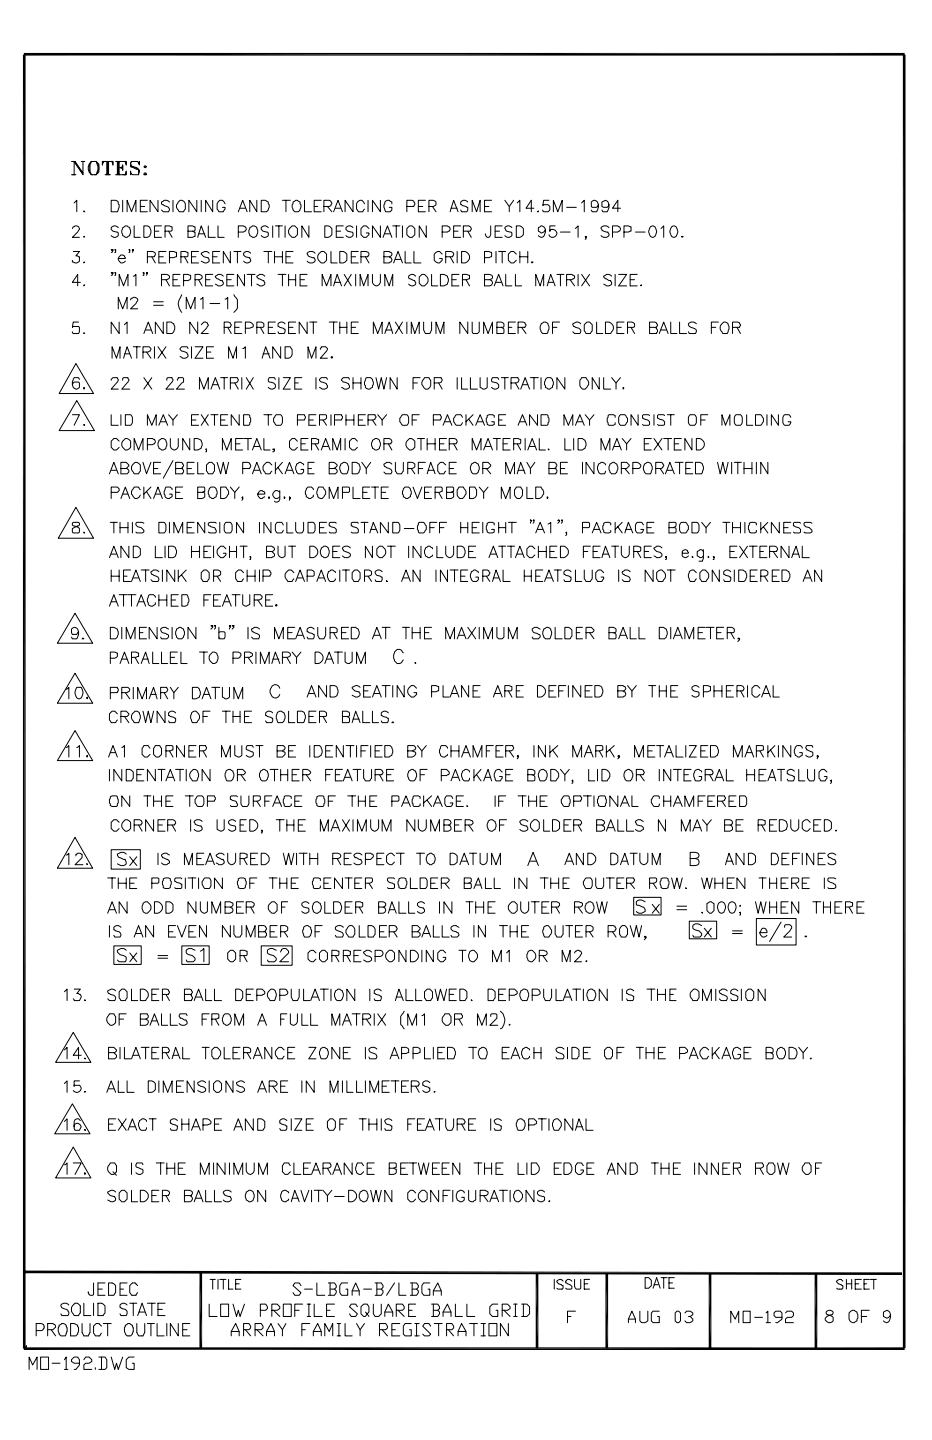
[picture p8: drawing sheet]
<svg xmlns="http://www.w3.org/2000/svg" width="279mm" height="432mm" viewBox="0 0 279 432" stroke-linecap="round" stroke-linejoin="round" font-family="sans-serif">
<g fill="none" stroke="#000" stroke-width=".3">
<path d="M21.4 48.4h1.1l2.4 3.5M21.4 52.4h1.4M21.7 52.4h.8M22.2 48.4l2.4 3.5M24.3 48.4h1.1h-.8M24.9 48.4v4l-2.7-4v4M27 48.9a3.9 3.9 0 0 0 0 3M27.3 48.4h1.5l.8 .8v2.4l-.8 .8h-1.5a2.81 2.81 0 0 1 0-4zM27.8 48.4h-.3l-.5 .8v2.4l.5 .8h.3M28.3 48.4h.5l.6 1.6v.8l-.6 1.6h-.5M29.1 48.9a2.15 2.15 0 0 1 0 3M30.7 48.4h3.2v1.1l-.3-1.1 .3 .5"/>
<path d="M30.7 48.7l.5-.3-.5 .5M30.7 48.4h1M30.7 48.4v1.1l.3-1.1M31.5 52.4h1.6M32 52.1v.3h-.3M32 48.4v4M32.3 48.4v4M32.5 48.4v4h.3l-.3-.3M32.8 48.4h1.1M33.3 48.4l.6 .3M34.7 48.4h3.1v1.1l-.2-1.1 .2 .5M34.9 48.4h.3v.3"/>
<path d="M35.2 52.1v.3h-.3M35.2 48.4v4M35.5 48.4v4M35.7 48.7l.3-.3h-.3v4h.3l-.3-.3M35.7 50.3h1.1M36.8 49.5v1.6zM36.8 50.5l-.8-.2 .8-.3-.3 .3 .3 .5M36.8 48.4h1M36.8 52.4h1M37.3 48.4l.5 .3M37.8 51.9l-.2 .5 .2-1.1v1.1h-3.1M37.8 52.1l-.5 .3"/>
<path d="M39.2 49.5l.2 .5h.6l1.5 .8v.3M39.4 48.4l-.2 .5 .2 .8 1.6 .6 .8 .8v.5l-.3 .8h-1.8l-.5-.5v-.6v1.1v-.5M41.5 48.9l.3-.5v1.1l-.5-1.1h-1.9l-.2 .5v1.1l1.8 .8h.5v1.6M43.1 50l.3-.3 .5 .3-.2 .3zM43.1 52.1l.6-.2 .2 .5h-.8zM43.4 50h.3zM43.4 52.1h.3v.3h-.3zM21.7 68.5l.3-.5 .5-.3 1 .3 .3 .8-2.1 2.4h2.1M22 75.4h1.8l-1 1.3 1 .3v1.3a1.51 1.51 0 0 1-2.1 .3v-.5M22.2 60.9l.8-.8v3.4M25.1 63.2l.3 .3h-.3zM25.1 70.9h.3l-.3 .3z"/>
<path d="M25.1 78.6h.3l-.3 .2zM33.3 60.1h1.4l.8 .5v.5a1.72 1.72 0 0 1 0 1.9l-.3 .5h-1.9zM33.9 74.9l-.3 .2-.3-.2h.6l-.3 .8h-.3M34.7 74.9v.2l-.3-.2h.3v.8h-.3M35.5 68.3a1.13 1.13 0 0 0-1.3-.6 1.13 1.13 0 0 0-.9 1.1l.6 .5 1.3 .3 .3 .2v.8a1.28 1.28 0 0 1-2.2 0M35.5 77.5h2.1l-.3-.8-.5-.2a1.32 1.32 0 0 0-1.3 1.3l.7 1h.6l.8-.5M36.8 68.3l.8-.6h.5l.8 .6a2.03 2.03 0 0 1-.8 2.9h-.5l-.8-.6a2.54 2.54 0 0 1 0-2.3zM36.8 60.1v3.4M38.1 63.5v-3.4l1.3 3.4 1.3-3.4v3.4M38.9 74.9v.2l-.3-.2h.3v.8h-.3M40 74.9l-.3 .2v-.2h.3l-.3 .8M40.2 67.7v3.5h1.9"/>
<path d="M42.1 61.9h1.3M43.1 67.7h1.1a1.81 1.81 0 0 1 1 2.2 1.81 1.81 0 0 1-2.1 1.3zM44.2 60.1h-2.1v3.4h2.1M44.2 77h2.1l.3-1.1-.8-.5h-1.6v3.4M45.5 77l1.1 1.8M46.3 69.3h1.3M47.4 60.1v3.4l-2.4-3.4v3.4M47.6 77h1.3M48.4 67.7h-2.1v3.5h2.1M49.5 69.3h1.8l.3-.2v-1.1l-.8-.3h-1.3v3.5M49.7 75.4h-2.1v3.4h2.1M50.5 69.3l1.1 1.9"/>
<path d="M50.8 60.6l-.3-.3a1.51 1.51 0 0 0-2.1 .3v.5l.3 .3 1.8 .8 .3 .5-.3 .8h-1.6l-.5-.5M50.8 77.3h1.3l.8-.3v-1.3l-.8-.3h-1.3v3.4M51.9 60.1v3.4M54 60.1a1.42 1.42 0 0 1 1.6 1v1.6l-.6 .8h-1.3l-.5-.8a1.51 1.51 0 0 1 .2-2.1zM54.2 77h1.9l.3-.3v-1l-.8-.3h-1.4v3.4M55.3 77l1.1 1.8M56.4 69.3h1.8l.3-.2v-1.1l-.8-.3h-1.3v3.5h1.3l.8-.3v-1.3l-.8-.3M57.4 77h1.3M59 60.1v3.4l-2.4-3.4v3.4M59.3 71.2l1-3.5 1.3 3.5M59.5 75.4h-2.1v3.4h2.1M59.5 70.1h1.9"/>
<path d="M60.3 60.1v3.4M62.4 67.7v3.5h2.2M62.7 75.9l-.8-.5h-.5l-1.1 .5a1.87 1.87 0 0 0 2.1 1.4l.3 .5v.5l-.3 .3-1 .2-1.1-.5M63.8 60.1v3.4l-2.2-3.4v3.4M63.8 77h1.3M65.4 67.7v3.5h1.8M65.9 75.4h-2.1v3.4h2.1M67.5 61.1l-.8-1h-.8l-.5 .5-.3 .5v1.6l.5 .8h1.3l.6-.8v-.5h-.8M69.1 75.4v3.4l-2.2-3.4v3.4M70.1 75.4h2.1M71.2 75.4v3.4M71.4 63.5l1.4-3.4 1.3 3.4"/>
<path d="M71.4 69.6h1.6l.6-.3 .2-.5-.2-.8-.6-.3h-1.6v3.5M72 62.4h1.6M74.9 68.3l.5-.3a1.02 1.02 0 0 1 1.6 .3 2.03 2.03 0 0 1-.8 2.9h-.5l-.8-.6a2.54 2.54 0 0 1 0-2.3zM75.1 75.9a1.13 1.13 0 0 0-1.2-.5 1.13 1.13 0 0 0-.9 1.1l.6 .5 1.3 .3 .2 1a1.28 1.28 0 0 1-2.1 0M77 60.1v3.4l-2.1-3.4v3.4M78.3 60.1h1.3l.8 .5v.5a1.72 1.72 0 0 1-.5 2.4h-1.6zM79.1 75.4h2.4M80.4 68.3a1.13 1.13 0 0 0-1.2-.6 1.13 1.13 0 0 0-.9 1.1l.5 .5 1.4 .3 .2 .2v.8a1.28 1.28 0 0 1-2.1 0M80.4 75.4v3.4M81.8 67.7v3.5M82.3 77h2.4M82.3 75.4v3.4"/>
<path d="M82.5 67.7h2.2M83.6 67.7v3.5M84.7 60.1h2.3M84.7 75.4v3.4M85.5 67.7v3.5M85.7 60.1v3.4M85.7 77h1.3M86.8 68.5l.8-.8h.8l.8 .8v1.9l-.8 .8h-.8l-.8-.8-.3-.6v-.7zM87.8 60.6l.8-.5h.6l.8 .5v.5a1.72 1.72 0 0 1-.6 2.4h-1l-.6-.5a1.72 1.72 0 0 1 0-1.9zM87.8 75.4h-2.1v3.4h2.1M91.3 60.1v3.4h2.1M92.6 67.7v3.5l-2.1-3.5v3.5"/>
<path d="M94.2 61.9h1M94.5 75.9a1.51 1.51 0 0 0-2.4 0l.2 .8 1.9 .6 .3 1a1.51 1.51 0 0 1-2.4 0M95.5 76.2l.8-.8h.8l.8 .8v1.9l-.8 .7h-.8l-.8-.7-.3-.6v-.8zM96.3 60.1h-2.1v3.4h2.1M97.1 61.9h1.6l.5-.3 .3-.5-.3-.8-.5-.2h-1.6v3.4M97.4 67.7h1l1.1 .8v1.9l-1.1 .8h-1zM98.2 61.9l1.3 1.6M99.2 75.4v3.4h1.9M100 63.5l1.3-3.4 1.4 3.4M100.5 62.4h1.6M100.8 69.3h1.3M101.9 75.4h1l1.1 .8v1.9l-1.1 .7h-1z"/>
<path d="M102.9 67.7h-2.1v3.5h2.1M105.3 77h1.3M105.8 60.1v3.4l-2.3-3.4v3.4M105.8 68.3a1.13 1.13 0 0 0-1.2-.6 1.13 1.13 0 0 0-.9 1.1l.5 .5 1.4 .3 .2 .2v.8a1.28 1.28 0 0 1-2.1 0M106.9 67.7v3.5M107.4 75.4h-2.1v3.4h2.1M108.2 77h2.1l.3-1.1-.8-.5h-1.6v3.4M109.3 61.1l-.8-1a1.42 1.42 0 0 0-1.6 1v1.6l.5 .8h1.3l.6-.8M109.5 77l1.1 1.8M110.3 60.1v3.4M110.6 68.5l-.8-.8h-.8l-.8 .8v1.9l.8 .8h.8l.8-.8v-.6h-.8M114 60.1v3.4l-2.3-3.4v3.4"/>
<path d="M114 67.7v3.5l-2.3-3.5v3.5M114.8 71.2l1.4-3.5 1.3 3.5M115.1 77h1.8l.6-.5v-.6l-.8-.5h-1.6v3.4h1.6l.5-.2 .3-.8-.3-.5-.5-.3M115.4 70.1h1.5M117.5 61.1v-.5l-.6-.3a1.02 1.02 0 0 0-1.5 .3v.5a1.72 1.72 0 0 0 0 1.9l.2 .5h1.3l.6-.5v-.8h-.8M117.7 67.7h2.2M118 78.8l1.3-3.4 1.3 3.4M118.5 77.8h1.6M118.8 67.7v3.5M120.6 67.7v3.5M121.4 75.4v3.4h1.9M122 68.5l.8-.8h.8l.8 .8v1.9l-.8 .8h-.8l-.8-.8z"/>
<path d="M122 61.9h2.1l.3-.5-.3-1.1-.5-.2h-1.6v3.4M124.1 75.4v3.4h2.1M125.4 61.9h1.3M127.5 60.1h-2.1v3.4h2.1M127.8 67.7v3.5l-2.1-3.5v3.5M128.6 61.9h1.3l.5-.3 .3-.2v-.8l-.8-.5h-1.3v3.4M129.6 61.9l1.1 1.6M132.6 69.6h1.5l.6-.3 .2-.5-.2-.8-.6-.3h-1.5v3.5M132.6 76.2l-.8-.8h-.6l-1 .8v1.9l.5 .5 1.1 .2 .8-.7v-.6h-.8M133.6 77h2.1l.3-1.1-.8-.5h-1.6v3.4M134.9 63.5l1.1-3.4 1.3 3.4M134.9 77l1.1 1.8"/>
<path d="M135.2 62.4h1.9M136 69.3h1.3M137.1 75.4v3.4M138.1 67.7h-2.1v3.5h2.1M138.4 75.4a1.81 1.81 0 0 1 2 .6 1.81 1.81 0 0 1 .1 2.1l-1.1 .7h-1zM138.9 69.3h2.1l.3-.8-.3-.5-.5-.3h-1.6v3.5M140.2 60.6a1.28 1.28 0 0 0-2.1 0v.8l2.1 .8v.8l-.2 .5h-1.6l-.3-.5M140.2 69.3l1.1 1.9M141.6 63.5v-3.4l1.3 3.4 1-3.4v3.4M145.3 77.3h1.3l.8-.3v-1.3l-.8-.3h-1.3v3.4M145.3 61.9h1.3M147.1 67.7v2.7l-.3 .5-.2 .3h-.6l-.5-1.1"/>
<path d="M147.4 60.1h-2.1v3.4h2.1M148.4 69.3h1.4M148.7 75.4v3.4M149.5 75.4h2.1M150.5 67.7h-2.1v3.5h2.1M150.5 75.4v3.4M151.3 60.1l1.4 1.8v1.6M153.5 68.3a1.16 1.16 0 0 0-1.2-.6 1.16 1.16 0 0 0-1 .8l.6 .8 1.3 .3 .3 .2v.8a1.28 1.28 0 0 1-2.2 0M154 60.1l-1.3 1.8M154.8 67.7h1l1.1 .8v1.9l-1.1 .8h-1zM154.8 76.2l-.8-.8h-.8l-.8 .8v1.9l.8 .7h.8l.8-.7M155 60.9l.8-.8v3.4"/>
<path d="M155.8 77h2.4M155.8 75.4v3.4M158.2 75.4v3.4M159.3 78.6h.5l-.3 .2zM160.1 62.4h-2.4l1.6-2.3v3.4M161.4 63.2v.3h-.3zM163.5 68.8a1.38 1.38 0 0 1-1.3 1l-.8-.5v-1l.8-.6a1.74 1.74 0 0 1 1.4 1.8 1.74 1.74 0 0 1-1.4 1.7l-.8-.6M164.6 60.1h-1.6l-.3 1.5 .3-.2h1.3l.5 .5v1.1l-.5 .5h-1.3l-.3-.5M165.9 63.5v-3.4l1.3 3.4 1.3-3.4v3.4M166.4 67.7h-1.6v1.6v-.2a1.24 1.24 0 0 1 1.9 .1 1.24 1.24 0 0 1-.4 1.8 1.24 1.24 0 0 1-1.7-.6M168 69.6h2.9M169.9 62.2h2.9"/>
<path d="M172.5 68.5l.8-.8v3.5M174.4 60.9l.8-.8v3.4M175.7 70.9v.3l-.3-.3h.3v.8h-.3M179.4 61.4l-.5 .8h-1.4l-.2-.3v-1.3a1.07 1.07 0 0 1 1.8 0 2.82 2.82 0 0 1-.2 2.9h-1.4l-.2-.5M182.6 61.4l-.6 .8h-1l-.6-.3v-1.3l1.1-.5a2.19 2.19 0 0 1 .5 3.4h-1.3l-.3-.5M182.6 68.3a1.51 1.51 0 0 0-2.4 0l.2 .8 1.9 .5 .3 1a1.51 1.51 0 0 1-2.4 0M183.6 69.6h1.6l.5-.3 .3-.5-.3-.8-.5-.3h-1.6v3.5M186 62.4h-2.4l1.6-2.3v3.4M187.1 69.6h1.3l.8-.3v-1.3l-.8-.3h-1.3v3.5M190.5 69.6h2.9M195 68l.5-.3a1.78 1.78 0 0 1 1.4 1.8 1.78 1.78 0 0 1-1.4 1.7 2.04 2.04 0 0 1-.5-3.2zM198.2 68.5l.8-.8v3.5"/>
<path d="M201.3 68l.6-.3a1.78 1.78 0 0 1 1.3 1.8 1.78 1.78 0 0 1-1.3 1.7 2.04 2.04 0 0 1-.6-3.2zM204.3 70.9h.5l-.3 .3zM23.5 96.6h-1.5l-.3 1.6 .3-.3h1.5l.3 .3v1.3l-.3 .5h-1.5l-.3-.5M24.1 84.7h-2.4l1.6-2.4v3.4M25.1 85.5h.3l-.3 .2zM25.1 99.7l.3 .3h-.3zM33.9 81.8l-.3 .2-.3-.2h.6l-.3 .8h-.3M34.7 81.8v.2l-.3-.2h.3v.8h-.3M35.5 92.6v-3.4l1.3 3.4 1.3-3.4v3.4M35.7 85.7v-3.4l1.3 3.4 1.4-3.4v3.4M35.7 96.6v3.4l-2.4-3.4v3.4M37.3 97.4l.8-.8v3.4"/>
<path d="M39.2 90a1.07 1.07 0 0 1 1.1-.9 1.07 1.07 0 0 1 1 1.1l-2.1 2.4h2.1M40 82.8l.7-.5v3.4M43.1 81.8v.2l-.2-.2h.2v.8h-.2M43.7 99h1.5M44.2 81.8l-.3 .2v-.2h.3l-.3 .8M46 90.5h2.9M46 91.5h2.9M48.4 83.9h1.6l.8-.6v-.5l-.8-.5h-1.6v3.4M48.9 96.6v3.4l-2.3-3.4v3.4M49.7 83.9l1.1 1.8M50 96.6h1.3a2.01 2.01 0 0 1 .3 3.4h-1.6zM51.9 83.9h1.3"/>
<path d="M54 82.3h-2.1v3.4h2.1M54.5 88.4a3.8 3.8 0 0 0 0 5.3M55 84.1h1.4l.5-.2 .2-.3v-1l-.7-.3h-1.4v3.4M55.8 92.6v-3.4l1.3 3.4 1.4-3.4v3.4M58.5 83.9h1.3l.8-.6v-.5l-.8-.5h-1.3v3.4M59.3 96.6v3.4l-2.4-3.4v3.4M59.5 83.9l1.1 1.8M60.1 89.7l.8-.5v3.4M60.3 97.4l.8-.8 1.1 .2 .2 .8-2.1 2.4h2.1M61.6 83.9h1.4M63 91h2.9M63.8 82.3h-2.2v3.4h2.2"/>
<path d="M66.9 82.8l-.2-.2a1.51 1.51 0 0 0-2.1 .2l.5 .8 1 .5h.6l.2 .6v.5l-.2 .3a1.51 1.51 0 0 1-2.1-.3M67.2 98.2h1.9l.2-.6-.2-.8-.6-.2h-1.3v3.4M67.5 89.7l.8-.5v3.4M68 83.9h1.3M68.3 98.2l1 1.8M70.1 82.3h-2.1v3.4h2.1M70.1 88.4l1.1 1.6v2.3l-1.1 1.4M70.4 98.2h1.3M72.5 96.6h-2.1v3.4h2.1M73.3 82.3v3.4l-2.1-3.4v3.4M73.6 98.4h1.3l.8-.2 .2-.3v-.5l-1-.8h-1.3v3.4M74.1 82.3h2.4"/>
<path d="M75.4 82.3v3.4M77 98.2h1.8l.3-.3v-.8l-.8-.5h-1.3v3.4M78.1 98.2l1 1.8M79.4 82.8l-.3-.2a1.51 1.51 0 0 0-2.1 .2l.5 .8 1.6 .5 .3 .6v.5l-.3 .3a1.51 1.51 0 0 1-2.1-.3M80.4 98.2h1.4M82.5 96.6h-2.1v3.4h2.1M83.3 82.3h2.4M84.7 82.3v3.4M85.5 97.1a1.28 1.28 0 0 0-2.2 0v.8l2.2 .8v.8l-.3 .5h-1.6l-.3-.5M86.5 83.9h2.1M86.5 82.3v3.4M86.5 98.2h1.3"/>
<path d="M88.6 96.6h-2.1v3.4h2.1M88.6 82.3v3.4M90 83.9h1.3M92.1 82.3h-2.1v3.4h2.1M92.1 96.6v3.4l-2.4-3.4v3.4M92.9 96.6h2.1M93.9 96.6v3.4M96.6 85.7v-3.4l1.3 3.4 1.3-3.4v3.4M98.7 96.6h2.4M100 85.7l1.1-3.4 1.3 3.4M100 96.6v3.4M100.3 84.7h1.8"/>
<path d="M101.9 98.2h2.1M101.9 96.6v3.4M103.2 82.3l2.1 3.4M104 96.6v3.4M105.3 82.3l-2.1 3.4M105.3 98.2h1.3M106.6 82.3v3.4M107.4 96.6h-2.1v3.4h2.1M107.9 85.7v-3.4l1.1 3.4 1.3-3.4v3.4M111.7 82.3v2.4a1.2 1.2 0 0 0 1.1 1 1.2 1.2 0 0 0 1.2-1v-2.4M115.4 85.7v-3.4l1.3 3.4 1-3.4v3.4M115.6 99h1.9"/>
<path d="M118.5 96.6l2.1 3.4M120.6 96.6l-2.1 3.4M122 96.6v3.4M124.6 82.8a1.13 1.13 0 0 0-1.2-.5 1.13 1.13 0 0 0-.9 1l1.9 .8 .2 1.1a1.28 1.28 0 0 1-2.1 0M125.7 83.1l.8-.8h.8l.8 .8 .2 .5v.8l-1 1.3h-.8l-.8-.8zM127 96.6v2.4l.5 1h1.4l.5-1v-2.4M129.4 82.3v3.4h1.8M132 82.3h1.1l1 .5a2.54 2.54 0 0 1 0 2.4l-1 .5h-1.1zM135.5 83.9h1.3M137.6 82.3h-2.1v3.4h2.1M138.6 83.9h1.4l.8-.3v-1l-.8-.3h-1.4v3.4M139.7 83.9l1.1 1.8"/>
<path d="M140.2 96.6v3.4l-2.4-3.4v3.4M141.6 96.6v2.9l.2 .5h1.3l.6-.5v-2.9M145.3 83.9h1.5l.8-.6v-.5l-.8-.5h-1.5v3.4h1.5l.6-.2 .2-.8-.2-.6-.6-.2M148.2 85.7l1.3-3.4 1.3 3.4M148.7 84.7h1.6M149 98.2h1.8l.3-.3v-.8l-.3-.3-.5-.2h-1.3v3.4h1.8l.3-.3v-1l-.8-.5M151.6 82.3v3.4h1.9M152.4 98.2h1.1M154.5 82.3v3.4h1.9M154.5 96.6h-2.1v3.4h2.1M155.3 98.2h2.1l.3-.8-.3-.6-.5-.2h-1.6v3.4M156.4 98.2l1.3 1.8"/>
<path d="M160.6 85.7v-3.4l1.3 3.4 1.1-3.4v3.4M162.2 97.1l.5-.3a1.02 1.02 0 0 1 1.6 .3 2.82 2.82 0 0 1-.3 2.9h-1.3l-.5-.5a2.54 2.54 0 0 1 0-2.4zM164 85.7l1.1-3.4 1.3 3.4M164.3 84.7h1.6M165.6 98.2h1.4M167 82.3h2.1M167.7 96.6h-2.1v3.4M168 82.3v3.4M169.9 83.9h1.5l.8-.6v-.5l-.8-.5h-1.5v3.4M170.9 83.9l1.3 1.8M173.3 82.3v3.4M174.1 97.1l-.8-.5h-.5l-1.1 .5 .3 .8 1.6 .5 .5 .6-.3 1h-1.6l-.5-.5"/>
<path d="M174.4 82.3l2.3 3.4M175.9 96.6h.8l.8 .8v1.8l-.5 .8h-1.3l-.5-.8v-1.8zM176.7 82.3l-2.3 3.4M178.9 96.6v3.4h1.8M181.5 96.6a1.81 1.81 0 0 1 2 .6 1.81 1.81 0 0 1 .1 2l-.5 .8h-1.6zM183.4 82.8l-.3-.2a1.51 1.51 0 0 0-2.1 .2l.5 .8 1.1 .5h.5l.3 .6v.5l-.3 .3a1.51 1.51 0 0 1-2.1-.3M184.4 82.3v3.4M184.9 98.2h1.4M185.5 82.3h2.4l-2.4 3.4h2.4M187.1 96.6h-2.2v3.4h2.2M188.1 98.2h1.9l.2-.3v-.8l-.8-.5h-1.3v3.4M188.9 83.9h1.3"/>
<path d="M189.2 98.2l1 1.8M191 82.3h-2.1v3.4h2.1M192.1 85.5h.3l-.3 .2zM194.7 98.2h2.1l.3-.6-.3-.8-.5-.2h-1.6v3.4h2.1l.3-1-.3-.6-.5-.2M198.2 99h1.6M201.1 96.6v3.4h1.8M203.7 96.6v3.4h2.1M208.8 97.1a1.51 1.51 0 0 0-2.4 0v.3a3.2 3.2 0 0 0 2.1 1.3l.3 .3-.3 1h-1.9l-.2-.5M213.3 98.2h1.3M215.4 96.6h-2.1v3.4M217 96.6a1.36 1.36 0 0 1 1.5 1.3v.8l-.5 1.3h-1.3l-.3-.5a1.51 1.51 0 0 1-.2-2.1zM219.6 98.2h2.1l.3-.8-.3-.6-.5-.2h-1.6v3.4"/>
<path d="M220.9 98.2l1.1 1.8M22.8 109l5.2 9h-10.3zM23.8 113.8l-.3-.6h-1.3a2.19 2.19 0 0 0 .6 3.5l1-.5v-1.4l-.3-.2h-1.3l-.5 .8M25.1 116.2l.3 .2-.3 .3zM33.3 114l.6-.8h1.3l.3 .6-.3 .8-1.9 2.1h2.2M33.6 107.4v-3.4l1.3 3.4 1.1-3.4v3.4M36.8 114v-.5l.2-.3h1.4l.2 .6-.2 .8-1.9 2.1h2.4M37 107.4l1.1-3.4 1.3 3.4M37.3 106.1h1.6M40 104h2.1M41 104v3.4M42.9 105.6h1.5l.6-.3 .2-.8-.5-.5h-1.8v3.4"/>
<path d="M43.1 100l1.3-3.4 1.4 3.4M43.1 113.2l2.4 3.5M43.9 105.6l1.3 1.8M45.5 113.2l-2.4 3.5M46.3 104v3.4M47.4 104l2.3 3.4M49.7 104l-2.3 3.4M50 114v-.5l.3-.3h1.3l.3 .6-.3 .8-1.9 2.1h2.4M53.2 114l.2-.8h1.4l.2 .3v1.1l-.5 .2-1.6 1.9h2.4M56.4 104.5l-.3-.5h-1.6l-.5 .5 .5 .8 1.6 .5 .3 .6v.5l-.3 .3a1.51 1.51 0 0 1-2.1-.3M57.4 104v3.4M58.5 104h2.4l-2.4 3.4h2.4"/>
<path d="M59.8 116.7v-3.5l1.3 3.5 1.3-3.5v3.5M61.9 105.6h1.3M63.2 116.7l1.4-3.5 1.3 3.5M63.8 115.4h1.6M64 104h-2.1v3.4h2.1M66.1 113.2h2.2M67.2 113.2v3.5M68.5 107.4v-3.4l1.3 3.4 1.1-3.4v3.4M69.1 114.8h1.5l.6-.2 .2-.6-.2-.8h-2.1v3.5M70.4 114.8l1 1.9M72.5 113.2v3.5M72.8 104.5l.8-.5v3.4"/>
<path d="M73.8 113.2l2.1 3.5M75.9 113.2l-2.1 3.5M78.6 107.4l1-3.4 1.4 3.4M78.8 106.1h1.9M82.5 113.8l-.2-.6h-1.6l-.3 .6v.5l.3 .3 1.3 .2 .5 .6v.8a1.28 1.28 0 0 1-2.1 0M83.6 113.2v3.5M84.1 104v3.4l-2.3-3.4v3.4M84.9 113.2h2.1l-2.1 3.5h2.1M85.5 104h1.5l.6 .8v1.6l-.6 .8-.5 .2h-1zM88.4 114.8h1M90.5 113.2h-2.1v3.5h2.1M92.3 107.4v-3.4l1.1 3.4 1.3-3.4v3.4"/>
<path d="M94.7 113.2v3.5M96 104.8l.3-.8h1.3l.6 .5-.3 .8-1.9 2.1h2.2M98.2 113.8l-.3-.6h-1.6l-.5 .6 .5 .8 1.6 .5 .3 .5v.6l-.3 .2a1.51 1.51 0 0 1-2.1-.2M99.5 106.9l.2 .3-.2 .2-.3-.2zM104.8 113.8l-.3-.6h-1.6l-.5 .6 .5 .8 1.6 .5 .3 .5v.6l-.3 .2a1.51 1.51 0 0 1-2.1-.2M105.8 114.8h2.4M105.8 113.2v3.5M108.2 113.2v3.5M109.8 113.2h.5a1.35 1.35 0 0 1 1.6 1.4l-.2 1.6-.6 .2a1.02 1.02 0 0 1-1.6-.2v-.6a1.72 1.72 0 0 1 0-1.8zM111.9 100v-3.4l1.3 3.4 1.4-3.4v3.4M112.7 113.2l.8 3.5 .8-3.5 .8 3.5 .8-3.5M115.4 100l1.3-3.4 1 3.4"/>
<path d="M119.1 113.2v3.5l-2.2-3.5v3.5M123.3 100v-3.4l1.1 3.4 1.3-3.4v3.4M123.8 114.8h1.3M125.9 113.2h-2.1v3.5M127.3 113.2h1.3l.5 .8v1.6l-.8 1.1h-.8l-.5-.5a1.51 1.51 0 0 1 0-2.4zM130.2 114.8h1.6l.5-.2 .3-.6-.3-.8h-2.1v3.5M130.7 100v-3.4l1.3 3.4 1.1-3.4v3.4M131.5 114.8l1.1 1.9M137.1 113.2v3.5M138.4 113.2v3.5h1.8M141 113.2v3.5h2.1M143.9 113.2v3l.6 .2a1.02 1.02 0 0 0 1.5-.2v-3"/>
<path d="M145 100v-3.4l1.3 3.4 1.3-3.4v3.4M149.5 113.8l-.3-.6h-1.6l-.2 .6v.5l.2 .3 1.4 .2 .5 .6v.8a1.28 1.28 0 0 1-2.1 0M150.3 113.2h2.1M151.3 113.2v3.5M153.2 114.8h1.6l.5-.2 .3-.6-.3-.8h-2.1v3.5M154.5 114.8l1.1 1.9M156.1 116.7l1.3-3.5 1.3 3.5M156.6 115.4h1.6M159 113.2h2.4M160.1 113.2v3.5M162.2 113.2v3.5M163.5 113.8l.8-.6a1.35 1.35 0 0 1 1.6 1.4l-.3 1.6-.8 .5h-.5l-.8-.5v-.6a1.72 1.72 0 0 1 0-1.8z"/>
<path d="M169.3 113.2v3.5l-2.3-3.5v3.5M174.4 113.2h1.3l.5 .8a1.51 1.51 0 0 1-.3 2.2l-.5 .5h-.8l-.5-.5-.3-.6v-1.6zM179.7 113.2v3.5l-2.2-3.5v3.5M181 113.2v3.5h2.1M183.4 113.2l1.3 1.6v1.9M186 113.2l-1.3 1.6M186.8 116.2l.3 .2-.3 .3zM197.6 100l1.4-3.4 1.3 3.4M21.7 124.4h2.1l-1.6 3.1M23 120.1l5.3 9h-10.6zM25.1 127.3l.3 .2h-.3zM33.3 124.4v3.1h2.2"/>
<path d="M35.7 132.3l-.8-.8h-.8l-.8 .8v1.8l.8 .8h.8l.8-.8M36.2 124.4v3.1M36.8 132.3l.8-.8h.5l1.1 .8v1.8l-.6 .6-1 .2-.8-.8-.3-.5v-.8zM37.6 124.4h1.6l.2 .2 .3 .5v1.6l-.5 .8h-1.6zM39.7 139.4l.8-.8h.5l1.1 .8v1.9l-.6 .8h-1.3l-.2-.5a1.51 1.51 0 0 1-.3-2.2zM40.2 134.9v-3.4l1.3 3.4 1.4-3.4v3.4M42.9 138.6l1 3.5 1.3-3.5M44.2 133.3h1.6l.5-.2 .3-.5-.3-.8-.5-.3h-1.6v3.4M44.2 127.5v-3.1l1.3 3.1 1.3-3.1v3.1M47.6 132l.6-.2a1.02 1.02 0 0 1 1.5 .2 2.03 2.03 0 0 1-.8 2.9h-.5l-.8-.5a2.54 2.54 0 0 1 0-2.4zM47.6 127.5l1.3-3.1 1.4 3.1M48.2 138.6h-2.2v3.5h2.2"/>
<path d="M48.2 126.5h1.5M50.5 124.4l1.4 1.5v1.6M51.1 131.5v2.4a1.2 1.2 0 0 0 1.2 1 1.2 1.2 0 0 0 1.1-1v-2.4M51.9 138.1l-3 5.3M53.2 124.4l-1.3 1.5M56.9 131.5v3.4l-2.1-3.4v3.4M57.4 125.9h1.3M58.2 131.5h1.1l1 .5a2.54 2.54 0 0 1 0 2.4l-1 .5h-1.1zM58.2 138.6h-2.1v3.5h2.1M59.3 138.6v3.5h1.8M59.5 124.4h-2.1v3.1h2.1M60.3 124.4l2.1 3.1"/>
<path d="M61.9 139.4l.8-.8h.8l.8 .8v1.9l-.5 .8h-1.4l-.5-.8zM61.9 134.7v.2l-.3-.2h.3v.8h-.3M62.4 124.4l-2.1 3.1M63.2 124.4h2.2M64.3 124.4v3.1M65.1 138.6l1 3.5 .8-3.5 .8 3.5 .8-3.5M66.1 125.9h1.4M66.7 134.9v-3.4l1.3 3.4 1.3-3.4v3.4M68.3 124.4h-2.2v3.1h2.2M70.6 133.1h1.4M71.7 124.4v3.1l-2.4-3.1v3.1M72.8 131.5h-2.2v3.4h2.2"/>
<path d="M73 124.4h1.6l.3 .2 .2 1.9-.5 1h-1.6zM73 131.5h2.4M74.3 131.5v3.4M75.7 134.9l1.3-3.4 1.3 3.4M76.2 133.9h1.6M79.1 131.5v3.4h1.9M79.1 124.4h2.4M80.4 124.4v3.1M81.5 139.4l-.8-.8h-.8l-.8 .8a1.51 1.51 0 0 0 .3 2.2l.2 .5h1.4l.5-.8M82.3 134.7l-.3 .2-.2-.2h.5v.5l-.5 .3M82.5 138.6v3.5M82.8 124.4h1.3l.6 .7v1.6l-.6 .8h-1.3l-.8-1v-1.1z"/>
<path d="M84.7 138.6l-2.2 2.4M89.2 132.3l-.8-.8h-.8l-.8 .8v1.8l.8 .8h.8l.8-.8M89.2 125.9h2.1l.2-.5-.2-1h-2.1v3.1M90.2 133.1h1.3M91 139.4v-.2l-.8-.6h-.5a2.01 2.01 0 0 0-.3 3.5h1.1l.5-.5v-.8h-.8M92.3 131.5h-2.1v3.4h2.1M92.6 125.9h1.3M93.4 133.1h1.8l.3-.3v-1l-.8-.3h-1.3v3.4M94.2 138.6h-1.9v3.5h1.9M94.5 133.1l1 1.8M94.7 124.4h-2.1v3.1h2.1M95.8 125.9h1.3l.5-.2 .3-.3v-.8l-.3-.2h-1.8v3.1"/>
<path d="M96.3 134.9l1.3-3.4 1.4 3.4M96.8 133.9h1.6M96.8 125.9l1.1 1.6M99.2 124.4v3.1M99.7 134.9v-3.4l1.4 3.4 1-3.4v3.4M100.3 125.9h2.1l.3-.5-.3-1h-2.1v3.1M102.1 139.2l.6-.3a1.02 1.02 0 0 1 1.5 .3 2.82 2.82 0 0 1-.2 2.9h-1.3l-.6-.5a2.54 2.54 0 0 1 0-2.4zM103.5 131.5v3.4M103.7 125.9h2.4M103.7 124.4v3.1M105.6 138.6h1.3a2.01 2.01 0 0 1 .3 3.5h-1.6zM106.1 124.4v3.1"/>
<path d="M107.2 132.3l-.8-.8h-.8l-.8 .8v1.8l.8 .8h.8l.8-.8M107.4 125.9h1.3M108.5 138.6l1.3 1.9v1.6M109.5 124.4h-2.1v3.1h2.1M110.3 125.9h1.6l.5-.2 .3-.6-.3-.7h-2.1v3.1M111.1 138.6l-1.3 1.9M111.7 132l.5-.2a1.02 1.02 0 0 1 1.6 .2 2.03 2.03 0 0 1-.8 2.9h-.6l-.7-.5a2.54 2.54 0 0 1 0-2.4zM111.7 125.9l1 1.6M113.2 124.4l1.4 1.5v1.6M115.1 133.1h2.1l.3-.8-.3-.5-.5-.3h-1.6v3.4M115.9 124.4l-1.3 1.5M116.4 133.1l1.1 1.8"/>
<path d="M117.5 139.2l-.3-.3a1.51 1.51 0 0 0-2.1 .3l.3 .8 1.8 .8 .3 .5-.3 .8h-1.6l-.5-.5M118.5 138.6v2.7l.6 .8h1.3l.5-.8v-2.7M120.6 124.4h1.4l.5 .7v1.6l-.5 .8h-1.4l-.7-1v-1.1zM122 132.3l.8-.8h.5l1.1 .8v1.8l-.6 .6-1 .2-.8-.8-.3-.5v-.8zM123.6 125.9h1.3M125.1 131.5h2.2M125.7 124.4h-2.1v3.1M126.2 131.5v3.4M127.5 138.6h-2.1v3.5M128.1 133.1h2.3M128.1 131.5v3.4M129.9 125.9h2.1l.3-.5-.3-1h-2.1v3.1"/>
<path d="M130.4 131.5v3.4M131.8 133.1h1.3M132.8 127.5l1.3-3.1 1.4 3.1M133.3 126.5h1.6M133.6 139.4l-.8-.8h-.8l-.8 .8v1.9l.6 .8h1.3l.5-.8M133.9 131.5h-2.1v3.4h2.1M134.7 133.1h2.1l.3-.8-.3-.5-.5-.3h-1.6v3.4M136 133.1l1.1 1.8M136.8 138.6h-2.1v3.5h2.1M138.6 125.1l-.5-.7h-1.3l-.8 1v1.1l.8 1h1.3l.5-.8M139.7 124.4v3.1M140.5 125.7l1.3 1.8"/>
<path d="M141.3 139.2l.8-.6h.5a2.01 2.01 0 0 1 .3 3.5h-1.1l-.5-.5a2.54 2.54 0 0 1 0-2.4zM141.6 134.9v-3.4l1.3 3.4 1.3-3.4v3.4M141.8 124.4l-2.1 2.1M142.6 127.5l1.3-3.1 1.4 3.1M143.1 126.5h1.6M145 134.9l1.3-3.4 1.3 3.4M145.5 133.9h1.6M147.9 131.5h2.1M148.2 125.1v-.5l-.6-.2h-1l-.6 .2v.5l-.2 .3 .2 1.9 .6 .2h1l.6-.2v-.8h-.8M149 131.5v3.4M149.5 125.9h1M150.8 133.1h1.3"/>
<path d="M151.6 124.4h-2.1v3.1h2.1M152.9 131.5h-2.1v3.4h2.1M154 133.1h1.8l.3-.3v-1l-.8-.3h-1.3v3.4M155 133.1l1.1 1.8M155.3 127.5l1.3-3.1 1.4 3.1M155.8 126.5h1.6M157.4 131.5v3.4M158 138.6l1 1.9v1.6M158.2 134.9l1.3-3.4 1.4 3.4M158.7 133.9h1.6M160.3 138.6l-1.3 1.9M161.1 124.4v3.1l-2.4-3.1v3.1"/>
<path d="M161.7 131.5v3.4h1.8M162.2 124.4h1.8l.3 .2 .3 1.9-.6 1h-1.8zM164.3 134.7h.3v.2zM169.1 127.5v-3.1l1.3 3.1 1.3-3.1v3.1M169.3 131.5v3.4h1.9M170.1 138.6h-2.1v3.5h2.1M172 131.5v3.4M172.5 127.5l1.3-3.1 1.4 3.1M173 126.5h1.6M173.3 131.5h1.3l.8 .5a2.03 2.03 0 0 1-.8 2.9h-1.3zM174.6 138.6v3.5M175.4 124.4l1.3 1.5v1.6"/>
<path d="M178.1 138.6v3.5l-2.4-3.5v3.5M178.1 124.4l-1.4 1.5M180.2 134.9v-3.4l1.3 3.4 1.3-3.4v3.4M181.5 139.4a1.02 1.02 0 0 0-1.3-.8 2.01 2.01 0 0 0-.3 3.5h1.3l.3-.8M182.8 139.2l.8-.6h.5a2.01 2.01 0 0 1 .3 3.5h-1l-.6-.5a2.54 2.54 0 0 1 0-2.4zM183.6 134.9l1.3-3.4 1.4 3.4M184.1 133.9h1.6M184.4 125.1v-.5l-.5-.2h-1.3l-.6 1v1.1l.6 1h1.3l.5-.2v-.6M185.7 124.6l.3-.2h1.3l.8 1v1.1l-.8 1h-1.3l-.3-.2-.2-.6v-1.6zM186.5 131.5l1.4 1.6v1.8M189.2 131.5l-1.3 1.6M191.3 124.4v3.1l-2.1-3.1v3.1"/>
<path d="M193.1 139.2l.6-.3a1.02 1.02 0 0 1 1.6 .3 2.82 2.82 0 0 1-.3 2.9h-1.3l-.6-.5a2.54 2.54 0 0 1 0-2.4zM193.1 133.1h1.4M194.7 124.6l-.2-.2h-1.6l-.3 .2v.8l1.6 .5 .5 .6v.8l-.2 .2h-1.6l-.3-.2M195.3 131.5h-2.2v3.4h2.2M196.1 131.5l2.3 3.4M196.1 124.4v3.1M198.4 131.5l-2.3 3.4M199 131.5h2.3M199.2 124.6l-.2-.2h-1.6l-.3 .2v.8l1.6 .5 .5 .6v.8l-.2 .2h-1.6l-.3-.2M200 124.4h2.1M200.3 131.5v3.4M201.1 124.4v3.1"/>
<path d="M202.1 133.1h1.4M202.4 138.6h2.4M203.7 138.6v3.5M204.3 131.5h-2.2v3.4h2.2M206.9 124.4h1.3l.6 .7v1.6l-.6 .8h-1.3l-.5-.8v-1.6zM207.4 131.5v3.4l-2.1-3.4v3.4M207.7 138.6h-2.1v3.5h2.1M208.5 138.6h1.3a2.13 2.13 0 0 1 .8 3l-.3 .5h-1.8zM208.8 131.5a1.81 1.81 0 0 1 1.9 .6 1.81 1.81 0 0 1 .2 2l-1.1 .8h-1zM210.1 125.9h1.3M212.2 124.4h-2.1v3.1M215.1 138.6l.8 3.5 .8-3.5 .8 3.5 .8-3.5"/>
<path d="M216.4 127.5v-3.1l1.1 3.1 1.3-3.1v3.1M219.3 138.6v3.5M220.1 138.6h2.1M220.7 124.4h1.3l.5 .7v1.6l-.5 .8h-1.3l-.6-.8v-1.6zM221.2 138.6v3.5M223 138.6v3.5M223.8 124.4v3.1h1.9M225.4 138.6v3.5M226.5 124.4h1.6l.8 1v1.1l-.8 1h-1.6zM226.7 138.6v3.5M229.9 124.4v3.1M230.2 138.6v3.5l-2.1-3.5v3.5"/>
<path d="M233.4 124.4v3.1l-2.2-3.1v3.1M237.1 125.1l-.6-.7h-1.3l-.3 .2-.2 .5v1.6l.2 .6 .3 .2h1.3l.6-1h-.8M22 156.6l-.3 .3v.5l.3 .3 1 .3 .8 .5v1l-.3 .3h-1.5l-.3-.3v-1l1.8-.8 .3-.3v-.5l-.3-.3zM22.8 152.1l5.2 9.3h-10.5zM25.1 159.5l.3 .3h-.3zM32.8 142.1l1.3-3.5 1.4 3.5M33.1 156.6h2.1M33.3 147.6h1.9l.5-.5v-.5l-.5-.6h-1.9v3.5M33.3 141h1.6M34.1 156.6v3.2M36 156.6v3.2M36 158.2h2.4"/>
<path d="M36.2 140.5h1.6l.8-.8v-.3l-.8-.8h-1.6v3.5h1.9l.5-.5v-.6l-.8-.5M36.2 149.5l1.4-3.5 1.3 3.5M36.8 148.2h1.6M38.4 156.6v3.2M39.7 156.6v3.2M42.1 146.8l-.6-.8h-1.3l-.5 .8a1.51 1.51 0 0 0 .3 2.2l.5 .5a1.42 1.42 0 0 0 1.6-1.1M43.1 156.9l-.5-.3h-1.6l-.3 .3v.5l.6 .6 1 .2 .8 .8v.5l-.5 .3h-1.6l-.3-.3M43.1 146v3.5M43.9 147.4l1.3 2.1M45.2 146l-2.1 2.2M46 149.5l1.4-3.5 1.3 3.5M46 140.5h1.4"/>
<path d="M46.6 148.2h1.6M47.6 156.6h1.6l.5 .8v1.6l-.5 .8h-1.6zM50.8 156.6v3.2M51.6 146.8l-.5-.8h-1.4l-.2 .6a1.72 1.72 0 0 0 0 1.8v.6a1.02 1.02 0 0 0 1.6 .2l.5-.2v-.8h-.8M52.1 159.8v-3.2l1.3 3.2 1.4-3.2v3.2M52.7 140.5h1.5l.6-.3 .2-.8-.2-.5-.6-.3h-1.5v3.5h2.1l.2-1.1-.2-.5h-.6M52.7 147.6h1.3M54.8 146h-2.1v3.5h2.1M56.1 140.5h1.3M56.1 158.2h1.3M58.2 156.6h-2.1v3.2h2.1M59.3 147.6h1.3l.8-.2v-1.1l-.3-.3h-1.8v3.5h1.3l.8-.5v-1.1l-.3-.3h-.5"/>
<path d="M61.4 156.6v3.2l-2.1-3.2v3.2M63.2 146h.3a1.35 1.35 0 0 1 1.6 1.4l-.3 1.6-.8 .5h-.5l-.8-.5v-.6a1.72 1.72 0 0 1 .5-2.4zM64.8 156.9l-.2-.3h-1.6l-.6 .3v.5l.3 .3 1.6 .5 .5 .8v.5l-.2 .3h-1.6l-.6-.3M65.9 156.6v3.2M66.1 146h1.6l.6 .8a1.51 1.51 0 0 1-.3 2.2l-.8 .5h-1.1zM67.7 156.6h1.4l.5 .8v1.6l-.5 .8h-1.4l-.5-.8v-1.6zM69.1 146l1.3 1.6v1.9M71.7 146l-1.3 1.6M72.8 140.5h2.1l.2-.5-.2-1.1-.6-.3h-1.5v3.5M72.8 149.2v.3l-.3-.3 .3-.2v.8l-.3 .2M73 156.6v3.2l-2.1-3.2v3.2M75.7 142.1l1.3-3.5 1.3 3.5"/>
<path d="M76.2 141h1.6M77.3 148.2h2.1v-.6l-.8-.5a1.32 1.32 0 0 0-1.3 1.3l.8 1.1h.5l.8-.5M77.8 156.6v3.2M80.4 149.2l.3-.2v.5zM81.2 156.6v3.2l-2.1-3.2v3.2M83.3 140.2l1.4 1.9M83.9 147.1v2.7l-.3 .5-.5 .2h-.6l-.2-.2M83.9 147.6l-.8-.5a1.32 1.32 0 0 0-1.3 1.3l.7 1.1h.6l.8-.5M84.9 157.4l-.5-.8h-1.3l-.6 .8v1.6l.6 .8h1.3l.5-.8M85.2 149l.3 .2-.3 .3zM85.5 142.1l1.3-3.5 1.3 3.5M86 156.6v3.2h1.8"/>
<path d="M86 141h1.6M87 149.2l-.2 .3v-.5l.2 .2-.2 .8M88.6 156.6v2.4l.6 .8h1.3l.3-.3 .2-.5v-2.4M92.3 156.6h1.6l.6 .8v1.6l-.6 .8h-1.6zM92.3 140.5h1.1M93.9 146.8l-.5-.8h-1.1l-.5 .6a1.87 1.87 0 0 0 .5 2.6l.3 .3h.5l.8-.5v-.6M95.5 146h1.3l.6 .8a1.51 1.51 0 0 1-.3 2.2l-.5 .5h-.6l-.8-.5v-.6a1.72 1.72 0 0 1 0-1.8zM95.8 158.2h1.3M97.9 156.6h-2.1v3.2h2.1M98.7 140.5h1.3l1.1-.8v-.3l-1.1-.8h-1.3v3.5h1.8l.6-.5v-.6l-.6-.5h-.5M98.7 149.5v-3.5l1.3 3.5 1.3-3.5v3.5M100.8 156.9l-.3-.3h-1.5l-.3 .3v.8l1.6 .5 .5 .6v.7l-.3 .3h-1.5l-.3-.3"/>
<path d="M102.7 147.6h1.8l.3-.2v-1.1l-.3-.3h-1.8v3.5M105.8 146v3.5h2.1M107.4 156.9l-.2-.3h-1.6l-.3 .3v.8l1.6 .5 .5 .6v.7l-.2 .3h-1.6l-.3-.3M108.2 156.6h2.1M108.7 147.6h1.4M109.3 156.6v3.2M110.9 146h-2.2v3.5h2.2M110.9 159.8l1-3.2 1.3 3.2M111.1 158.8h1.6M111.4 146h2.1M112.4 146v3.5M114.3 147.6h1.3"/>
<path d="M116.4 146h-2.1v3.5h2.1M116.4 156.6v3.2l-2.4-3.2v3.2M117.7 156.6h1.6l.6 .8v1.6l-.6 .8h-1.6zM120.9 146.6l.8-.6a1.35 1.35 0 0 1 1.6 1.4l-.3 1.6-.8 .5h-.5l-.8-.5v-.6a1.72 1.72 0 0 1 0-1.8zM121.2 158.5h2.9M122.2 140.5h1.4l.5-.3 .3-.2v-.8l-.8-.6h-1.4v3.5M123.3 140.5l1.1 1.6M123.8 146l1.3 3.5 1.4-3.5M125.4 140.5h1.3M125.7 156.6h1.3l.8 1.1v1.1l-.8 1h-1.3l-.3-.3-.3-1.8zM127.3 147.6h1.3M128.1 142.1l1-3.5 1.3 3.5"/>
<path d="M128.3 141h1.9M128.9 158.2h1.3M129.4 146h-2.1v3.5h2.1M130.4 147.6h1.4l.8-.2v-1.1l-.3-.3h-1.9v3.5M131 156.6h-2.1v3.2M131.5 147.6l1.1 1.9M131.8 158.2h1.3M133.9 147.6h1.3l.8-.2v-1.1l-.3-.3h-1.8v3.5h1.3l.8-.5v-1.1l-.3-.3h-.5M133.9 156.6h-2.1v3.2M134.7 140.5h1.3M137.6 146h1.3l.5 .8a1.51 1.51 0 0 1-.2 2.2l-.6 .5h-.8l-.5-.5-.2-.6v-1.6zM138.1 158.2h2.1"/>
<path d="M138.1 156.6v3.2M140.2 156.6v3.2M140.8 146h1.5l.6 .8v1.6l-.3 .6-.8 .5h-1zM141.6 158.2h1.3M143.7 146l1.3 1.6v1.9M143.7 156.6h-2.1v3.2h2.1M144.7 140.5h1.6l.8-.8v-.3l-.8-.8h-1.6v3.5M144.7 156.6v3.2M145.8 140.5l1.3 1.6M146.3 146l-1.3 1.6M148.2 157.4v-.5l-.6-.3h-1l-.6 .3v.5l-.2 .3 .2 1.8 .6 .3h1l.6-.3v-.7h-.8M149.5 158.2h2.1"/>
<path d="M149.5 156.6v3.2M150.3 149.5v-3.5l1.3 3.5 1.3-3.5v3.5M151.6 142.1v-3.5l1.3 3.5 1.4-3.5v3.5M151.6 156.6v3.2M152.4 156.6h2.4M153.5 156.6v3.2M154.8 146h1.3l.5 .8v1.6l-.8 1.1h-.8l-.7-1.1v-1.6zM155 142.1l1.1-3.5 1.3 3.5M155.3 141h1.9M158 146v3.5h1.8M159.3 156.1h-.3v-.3l.3 .3-.3 .8M160.1 156.1h-.3l.3-.3v.8l-.3 .3"/>
<path d="M160.6 146h1.6l.5 .8a1.51 1.51 0 0 1-.2 2.2l-.8 .5h-1.1zM160.6 159.8l1.3-3.2 1.3 3.2M161.1 158.8h1.6M164 149l.3 .2-.3 .3zM164.3 157.2l.8-.6v3.2M164.6 140.5h1.6l.5-.3 .3-.8-.3-.5-.5-.3h-1.6v3.5h2.1l.3-1.1-.3-.5h-.5M167.7 156.1h-.5l.3-.3 .2 .3-.5 .8M168 140.5h1.3M168.5 156.1h-.2l.2-.3v.8l-.2 .3M169.9 159.8h-.3l.3-.3v.8l-.3 .3M174.6 158.2h1.9l.2-.2v-1.1l-.2-.3h-1.9v3.2M177.5 159.8l1.4-3.2 1.3 3.2"/>
<path d="M178.1 158.8h1.6M183.1 157.4v-.5l-.5-.3h-1.1l-.5 .3v.5l-.3 .3 .3 1.8 .5 .3h1.1l.5-.3v-.5M184.4 156.6v3.2M185.2 158l1.3 1.8M186.3 140.5h1.6l.7-.8v-.3l-.7-.8h-1.6v3.5M186.5 156.6l-2.1 2.2M187.3 159.8l1.1-3.2 1.3 3.2M187.3 140.5l1.3 1.6M187.6 158.8h1.6M189.7 140.5h1.9l.5-.5v-.6l-1.1-.8h-1.3v3.5M192.9 157.4l-.5-.8h-1.4l-.2 .3-.3 .5v1.6l.3 .5 .2 .3h1.4l.5-1h-.8M193.9 158.2h1.4"/>
<path d="M196.1 156.6h-2.2v3.2h2.2M196.6 140.5h1.6l.5-.3 .3-.5-.3-.8-.5-.3h-1.6v3.5M197.9 140.5l1.1 1.6M199.5 142.1l1.3-3.5 1.3 3.5M200 141h1.6M200.6 158.2h1.3l.5-.2 .3-.3v-.8l-.3-.3h-1.8v3.2h1.8l.3-.3v-1l-.3-.3h-.5M204 156.9a1.72 1.72 0 0 1 1.8 0l.6 .8v1.1l-.8 1h-1.3l-.3-.3-.3-.5v-1.6zM205.6 140.5h1.3M207.4 156.6h1.6l.5 .8v1.6l-.5 .8h-1.6zM210.3 156.6l1.4 1.6v1.6M213 156.6l-1.3 1.6M216.7 156.6h2.1"/>
<path d="M217.8 156.6v3.2M219.6 158.2h2.4M219.6 156.6v3.2M222 156.6v3.2M223 140.5h2.4M223.3 156.6v3.2M226.7 157.4v-.5l-.5-.3h-1l-.6 .3v.5l-.2 .3 .2 1.8 .6 .3h1l.5-.3v-.5M228.1 156.6v3.2M228.9 158l1.3 1.8M230.2 156.6l-2.1 2.2M233.6 156.6v3.2l-2.4-3.2v3.2M234.9 158.2h1.4"/>
<path d="M237.1 156.6h-2.2v3.2h2.2M240 156.9l-.3-.3h-1.6l-.2 .3v.8l1.5 .5 .6 .6v.7l-.3 .3h-1.6l-.2-.3M243.4 156.9l-.5-.3h-1.6l-.3 .3v.5l.6 .6 1 .2 .8 .8v.5l-.5 .3h-1.6l-.3-.3M32.8 167.2l1.3-3.4 1.4 3.4M33.3 170.9v3.5M33.3 172.8h2.4M33.3 166.2h1.6M35.7 170.9v3.5M35.7 178.3h2.4M37 178.3v3.5M37 172.8h1.1M38.4 178.3h2.3"/>
<path d="M38.6 163.8v3.4l-2.4-3.4v3.4M39.2 170.9h-2.2v3.5h2.2M39.4 174.4l1.3-3.5 1.4 3.5M39.4 178.3v3.5M40 163.8h1l1.1 .8v1.8l-1.1 .8h-1zM40 173.3h1.5M42.3 170.9h2.4M43.7 170.9v3.5M46.6 179.1l-.6-.8h-1.3l-.3 .6a1.72 1.72 0 0 0 0 1.8v.5a1.13 1.13 0 0 0 1.3 .6 1.13 1.13 0 0 0 .9-1.1M46.6 163.8v3.4h2.1M47.6 171.4l-.2-.2a1.51 1.51 0 0 0-2.2 .2l.3 .8 1.9 .8 .2 .6-.2 .8h-1.6l-.6-.6M47.6 178.3v3.5"/>
<path d="M47.6 179.9h2.4M48.7 170.9v3.5M49.5 163.8v3.4M50 178.3v3.5M50.5 163.8h1.4a1.89 1.89 0 0 1 1.1 1.7 1.89 1.89 0 0 1-1.1 1.7h-1.4zM51.3 179.9h1.4M52.4 170.9v3.5l-2.4-3.5v3.5M53.4 178.3h-2.1v3.5h2.1M53.4 170.9v3.5M54.5 178.3h1.6l.3 .6a1.72 1.72 0 0 1 0 1.8v.5l-.3 .3-.5 .3h-1.1zM54.5 172.5l1.3 1.9M55.8 170.9l-2.4 2.4"/>
<path d="M57.4 163.8v3.4M57.4 165.4h2.4M59.8 163.8v3.4M61.1 170.9h.8l.8 .8v1.9l-.5 .8h-1.3l-.6-.8v-1.9zM61.1 179.9h1.3M61.1 165.4h1.1M63.2 178.3h-2.1v3.5M63.2 163.8h-2.1v3.4h2.1M64 172.8h1.4l.5-.3 .2-.3v-.8l-.7-.5h-1.4v3.5M64 179.9h1.4M64 163.8v3.4M65.1 172.8l1 1.6"/>
<path d="M66.1 178.3h-2.1v3.5h2.1M67.7 164.6l-.8-.8h-.8l-.7 .8-.3 .5v.8l1 1.3h.8l.8-.8v-.5h-.8M68.8 165.4h2.1M68.8 163.8v3.4M69.6 178.3h2.4M70.6 178.3v3.5M70.9 163.8v3.4M72 163.8h2.1M72.8 178.3v2.9l.8 .6 1.3-.6v-2.9M73 171.7l-.8-.8h-.8l-.8 .8v1.9l.6 .8h1.3l.5-.8M73 163.8v3.4M74.1 172.8h2.4"/>
<path d="M74.1 170.9v3.5M75.1 167v.2l-.2-.2h.2v.7h-.2M76.2 179.9h1.6l.5-.2 .3-.8-.5-.6h-1.9v3.5M76.5 170.9v3.5M77.3 179.9l1.3 1.9M77.8 170.9v3.5M78.8 172.8h2.2l.2-.6-.2-1-.6-.3h-1.6v3.5M79.6 179.9h1.4M79.9 165.4h1.9l.5-.8-.3-.6-.5-.2h-1.6v3.4h1.6l.8-.5v-.5l-.8-.8M81.8 178.3h-2.2v3.5h2.2M83.3 163.8v2.4a1.15 1.15 0 0 0 .9 1 1.15 1.15 0 0 0 1.3-.5v-2.9M86.5 163.8h2.1"/>
<path d="M87.6 163.8v3.4M88.1 171.7l-.8-.8h-.8l-.8 .8a1.51 1.51 0 0 0 .3 2.1l.3 .6h1.3l.5-.8M88.6 174.4l1.4-3.5 1.3 3.5M89.2 173.3h1.6M92.1 172.8h1.8l.3-.3v-1.1l-.8-.5h-1.3v3.5M92.9 163.8a1.81 1.81 0 0 1 1.9 .6 1.81 1.81 0 0 1 .2 2l-1.1 .8h-1zM95 174.4l1.3-3.5 1.3 3.5M95.5 173.3h1.6M96.3 164.3l.5-.3a1.02 1.02 0 0 1 1.6 .3 2.03 2.03 0 0 1-.8 2.9h-.5l-.8-.5a2.54 2.54 0 0 1 0-2.4zM99.7 165.4h1.4M100.5 171.7v-.3l-.8-.5h-.5a2.01 2.01 0 0 0-.2 3.5h1l.5-.8M101.9 163.8h-2.2v3.4h2.2"/>
<path d="M101.9 170.9v3.5M102.7 170.9h2.1M103.7 170.9v3.5M105 164.3a1.51 1.51 0 0 0-2.3 0l.2 .8 1.9 .8 .2 .3v.5a1.51 1.51 0 0 1-2.3 0M105.6 171.7l.8-.8h.8l.7 .8v1.9l-.5 .8h-1.3l-.5-.8zM109.3 172.8h1.3l.5-.3 .3-.3v-.8l-.8-.5h-1.3v3.5M110.3 172.8l1.1 1.6M111.7 163.8v3.4l-2.2-3.4v3.4M113 164.6l.8-.8h.8l.8 .8 .2 .5v.8l-1 1.3h-.8l-.8-.8zM114.6 171.4a1.16 1.16 0 0 0-1.2-.5 1.16 1.16 0 0 0-1 .8l.6 .8 1.6 .5v.8l-.3 .6h-1.6l-.3-.6M115.9 174.1l.3 .3h-.3zM116.2 163.8h2.3"/>
<path d="M117.2 163.8v3.4M120.4 174.4l1.3-3.5 1.3 3.5M120.9 173.3h1.6M122.5 163.8v3.4M125.9 170.9v3.5l-2.1-3.5v3.5M126.2 163.8v3.4l-2.4-3.4v3.4M129.6 164.6v-.3l-.7-.5h-.6l-.8 .5a2.03 2.03 0 0 0 .8 2.9h.6l.7-.5v-.3M130.7 170.9v3.5M131 163.8v3.4h1.8M133.6 163.8v2.4a1.2 1.2 0 0 0 1.2 1 1.2 1.2 0 0 0 1.2-1v-2.4M134.1 170.9v3.5l-2.1-3.5v3.5M134.9 170.9h2.4"/>
<path d="M136.3 170.9v3.5M137.1 163.8h1.3a1.89 1.89 0 0 1 1.1 1.7 1.89 1.89 0 0 1-1.1 1.7h-1.3zM138.1 172.8h1.3M140.2 170.9h-2.1v3.5h2.1M140.5 165.4h1.3M142.6 163.8h-2.1v3.4h2.1M143.4 171.7v-.3l-.8-.5h-.5a2.01 2.01 0 0 0-.3 3.5h1.1l.5-.6v-.8h-.8M144.7 172.8h1.3l.6-.3 .2-.5-.2-.8-.6-.3h-1.3v3.5M145.8 172.8l1 1.6M146.6 167.2l1.3-3.4 1.3 3.4M147.1 166.2h1.6M147.6 174.4l1.1-3.5 1.3 3.5"/>
<path d="M147.9 173.3h1.6M149.5 163.8h2.1M150.5 163.8v3.4M150.8 170.9v3.5h2.1M152.1 163.8h2.2M153.2 163.8v3.4M154.5 167.2l1.3-3.4 1.4 3.4M155 166.2h1.6M157.2 172.8h2.1M157.2 170.9v3.5M159.3 170.9v3.5M160.3 164.6l-.8-.8h-.8l-.7 .8v1.8l.7 .8h.8l.8-.8"/>
<path d="M160.6 172.8h1.3M161.4 165.4h2.4M161.4 163.8v3.4M162.7 170.9h-2.1v3.5h2.1M163.2 174.4l1.4-3.5 1.3 3.5M163.8 173.3h1.6M163.8 163.8v3.4M164.8 165.4h1.4M166.2 170.9h2.1M167 163.8h-2.2v3.4h2.2M167.2 170.9v3.5M168 163.8a1.81 1.81 0 0 1 2 .6 1.81 1.81 0 0 1 .1 2l-1 .8h-1.1z"/>
<path d="M171.2 171.4a1.28 1.28 0 0 0-2.1 0v.8l2.1 .8v.8l-.3 .6h-1.6l-.2-.6M172.5 170.9v3.5h1.9M174.9 165.4h1.3M175.2 170.9v2.7l.5 .8h1.3l.5-.8v-2.7M177 163.8h-2.1v3.4M177.8 165.4h1.3M179.9 163.8h-2.1v3.4h2.1M180.4 167.2l1.1-3.4 1.3 3.4M180.7 166.2h1.6M181 171.7l-.8-.8h-.8l-.8 .8v1.9l.5 .8h1.3l.6-.8v-.6h-.8M183.4 163.8h2.1M184.4 163.8v3.4"/>
<path d="M185.5 170.9v3.5M186.3 163.8v2.4a1.2 1.2 0 0 0 1.2 1 1.2 1.2 0 0 0 1.1-1v-2.4M188.9 171.4l-.3-.2a1.51 1.51 0 0 0-2.1 .2l.3 .8 1.8 .8 .3 .6-.3 .8h-1.5l-.6-.6M190 165.4h1.8l.3-.3v-1.1l-.8-.2h-1.3v3.4M191 165.4l1.1 1.8M193.1 165.4h1.4M195.3 163.8h-2.2v3.4h2.2M195.8 170.9v3.5l-2.4-3.5v3.5M196.8 171.7l1.1-.8h.5l.8 .8a1.51 1.51 0 0 1-.2 2.1l-.3 .6h-1.3l-.6-.8zM198.4 164.3l-.2-.3a1.51 1.51 0 0 0-2.1 .3v.3l.7 .8 1.1 .2 .5 .6v.5l-.2 .3a1.51 1.51 0 0 1-2.1-.3M199.8 167v.2l-.3-.2h.3v.7h-.3M200 170.9h2.4"/>
<path d="M201.1 170.9v3.5M204.5 165.9h1.9l-.3-.8a1.02 1.02 0 0 0-1.6 .3v1.3a1.07 1.07 0 0 0 1.9 0M207.4 167h.3v.2zM208.8 171.7l-.8-.8a1.36 1.36 0 0 0-1.6 1.3v.8l.5 1.4h1.3l.6-.8M210.6 170.9h.8l.8 .8a1.51 1.51 0 0 1-.3 2.1l-.2 .6h-1.4l-.5-.8v-1.9zM210.9 164.8v2.7l-.3 .8h-1.1M210.9 165.4l-.6-.6h-.5l-.8 .6v1.3l.8 .5h.5l.6-.5M212.2 167h.3v.2zM214 167v.2l-.2-.2h.2v.7h-.2M215.6 170.9v3.5l-2.1-3.5v3.5M218.8 165.4h1.3M219.1 171.4a1.28 1.28 0 0 0-2.1 0v.8l2.1 .8v.8l-.3 .6h-1.6l-.2-.6"/>
<path d="M220.1 170.9v3.5M220.9 163.8h-2.1v3.4h2.1M221.5 170.9h1.3a2.01 2.01 0 0 1 .2 3.5h-1.5zM221.7 163.8l2.4 3.4M224.1 163.8l-2.4 3.4M224.6 163.8h2.4M224.9 172.8h1.3M225.7 163.8v3.4M227 170.9h-2.1v3.5h2.1M227.8 165.4h1.1M228.1 172.8h1.3l.5-.3 .3-.3v-.8l-.8-.5h-1.3v3.5M229.1 172.8l1.1 1.6"/>
<path d="M229.9 163.8h-2.1v3.4h2.1M230.7 165.4h2.1l.3-.8-.3-.6-.5-.2h-1.6v3.4M231.5 172.8h1.3M231.8 165.4l1.3 1.8M233.6 170.9h-2.1v3.5h2.1M234.4 170.9h1.3a2.01 2.01 0 0 1 .3 3.5h-1.6zM236.5 163.8v3.4l-2.3-3.4v3.4M237.3 167.2l1.4-3.4 1 3.4M237.6 166.2h1.8M240.5 163.8v3.4h2.1M240.8 174.4l1.3-3.5 1.3 3.5M241.3 173.3h1.6"/>
<path d="M246.3 170.9v3.5l-2.1-3.5v3.5M22.5 183.9l5.3 9h-10.6zM23.5 189.4l-.5 .8h-1.3l-.3-.5v-1.1a1.07 1.07 0 0 1 1.9 0 2.82 2.82 0 0 1-.3 3h-1.3l-.3-.6M24.6 191.6l.3-.3 .2 .3zM32.8 181.8l1.3-3.5 1.4 3.5M33.1 188.1h1l1.1 .5a2.28 2.28 0 0 1-.5 3h-1.6zM33.1 197.4h1.3l.5-.3 .3-.3v-1l-.8-.3h-1.3v3.5M33.3 180.4h1.6M36 199l1.3-3.5 1.3 3.5M36.5 188.1v3.5M36.5 197.6h1.6M37.8 191.6v-3.5l1.4 3.5 1.3-3.5v3.5"/>
<path d="M39.4 197.1h1.3l.8-.3v-1l-.8-.3h-1.3v3.5M40.5 197.1l1 1.9M41 181.8l1.3-3.5 1.4 3.5M41.5 180.4h1.6M41.8 189.7h1.1M42.3 199l1.4-3.5 1 3.5M42.9 197.6h1.5M43.9 188.1h-2.1v3.5h2.1M45.8 195.5v3.5h1.8M47.1 188.1v3.5l-2.4-3.5v3.5M48.4 195.5v3.5h1.9M50.5 188.6a1.51 1.51 0 0 0-2.3 0l.5 1.1 1 .3 .8 .5v.5l-.5 .6h-1.6l-.2-.6"/>
<path d="M51.1 197.1h1.3M51.6 188.1v3.5M52.9 188.6l.8-.5h.5a2.01 2.01 0 0 1 .3 3.5h-1.1l-.5-.6a2.54 2.54 0 0 1 0-2.4zM53.2 195.5h-2.1v3.5h2.1M54.2 195.5v3.5h1.9M58.7 188.1v3.5l-2.3-3.5v3.5M59.8 195.5h2.4M61.1 195.5v3.5M63 196.3l.8-.8a1.36 1.36 0 0 1 1.6 1.3v.8a1.35 1.35 0 0 1-1.6 1.4l-1.1-1.4v-.8zM63.8 187.6l-.3 .3-.3-.3h.6v.5l-.6 .5M64.6 187.6v.3l-.3-.3h.3v.8l-.3 .2M65.6 189.7l.3-.3h1.3l.3 .3v1.3l-.3 .6h-1.3l-.3-.6"/>
<path d="M65.6 188.1v3.5M66.7 181.8l1.3-3.5 1.3 3.5M67.2 180.4h1.6M69.1 187.6l-.3 .3v-.3h.3l-.3 1M69.8 197.4h1.6l.6-.3 .2-1-.8-.6h-1.6v3.5M70.1 187.6l-.3 .3-.2-.3h.5v.5l-.5 .5M73.3 197.1h1.6l.8-.5v-.5l-.8-.6h-1.6v3.5M74.3 188.1v3.5M74.3 197.1l1.4 1.9M76.7 195.5v3.5M77.8 188.6l-.3-.2a1.51 1.51 0 0 0-2.1 .2l.3 .8 2.1 1.1-.3 1.1h-1.6l-.5-.6M78.1 199v-3.5l1.3 3.5 1.3-3.5v3.5"/>
<path d="M81.5 199l1-3.5 1.4 3.5M81.8 197.6h1.8M82.3 191.6v-3.5l1.3 3.5 1.3-3.5v3.5M82.5 181.5l.3-.3 .3 .3-.3 .3zM84.7 197.1h1.6l.7-.5v-.5l-.7-.6h-1.6v3.5M86 197.1l1 1.9M86.3 189.7h1.3M87.6 195.5l1.3 1.6v1.9M88.4 188.1h-2.1v3.5h2.1M88.6 191.6l1.4-3.5 1.3 3.5M89.2 190.5h1.6M90.2 195.5l-1.3 1.6"/>
<path d="M94.2 188.6a1.28 1.28 0 0 0-2.1 0v.8l2.1 .8v.8l-.3 .6h-1.6l-.2-.6M94.5 195.5a1.81 1.81 0 0 1 1.9 .6 1.81 1.81 0 0 1 .2 2.1l-1.1 .8h-1zM95.2 188.1v2.4l.6 1.1h1.3l.5-1.1v-2.4M97.4 199l1.3-3.5 1.3 3.5M97.9 197.6h1.6M99 189.7h1.8l.3-.3v-.8l-.8-.5h-1.3v3.5M100 189.7l1.1 1.9M100.3 195.5h2.4M101.3 195.5v3.5M102.4 189.7h1.3M103.5 195.5v2.9a1.02 1.02 0 0 0 1.5 .3l.6-.3v-2.9M104.5 188.1h-2.1v3.5h2.1"/>
<path d="M105.3 188.1h1.3a2.01 2.01 0 0 1 .3 3.5h-1.6zM106.9 199v-3.5l1.3 3.5 1.3-3.5v3.5M111.7 191.6l1.3-3.5 1.3 3.5M112.2 190.5h1.6M114.6 188.1h2.3M115.6 188.1v3.5M120.6 188.1h2.2M120.9 195.8a1.51 1.51 0 0 0-1.8-1.1 2.57 2.57 0 0 0 0 4.3 1.51 1.51 0 0 0 1.8-1.1M121.7 188.1v3.5M123.6 189.7h2.3M123.6 188.1v3.5M124.4 198.7h.2v.3z"/>
<path d="M125.9 188.1v3.5M127.3 189.7h1.3M129.4 188.1h-2.1v3.5h2.1M133.6 191.6v-3.5l1.3 3.5 1.4-3.5v3.5M137.1 191.6l1.3-3.5 1.3 3.5M137.6 190.5h1.6M140.2 188.1l2.4 3.5M142.6 188.1l-2.4 3.5M143.7 188.1v3.5M145 191.6v-3.5l1.3 3.5 1.3-3.5v3.5M149 188.1v2.9l.5 .6h1l.6-.6v-2.9M152.4 191.6v-3.5l1.3 3.5 1.3-3.5v3.5"/>
<path d="M161.9 188.6a1.51 1.51 0 0 0-2.4 0l.6 1.1 1 .3 .8 .5v.5l-.5 .6h-1.6l-.3-.6M163 188.6l.5-.2a1.02 1.02 0 0 1 1.6 .2 2.82 2.82 0 0 1-.3 3h-1.3l-.5-.6a2.54 2.54 0 0 1 0-2.4zM166.4 188.1v3.5h2.1M169.3 188.1h1.1l1 .8v1.9l-.5 .8h-1.6zM172.8 189.7h1M174.6 188.1h-1.8v3.5h1.8M175.7 189.7h1.8l.6-.8-.8-.8h-1.6v3.5M176.7 189.7l1.4 1.9M182.6 189.7h1.8l.3-.3v-.8l-.3-.2-.5-.3h-1.3v3.5h1.8l.3-.3v-1.1l-.8-.5M185.5 191.6l1.3-3.5 1.3 3.5M186 190.5h1.6M188.9 188.1v3.5h1.9"/>
<path d="M191.6 188.1v3.5h1.8M197.6 188.1h1.4a2.01 2.01 0 0 1 .2 3.5h-1.6zM201.1 188.1v3.5M201.9 191.6l1.3-3.5 1.3 3.5M202.4 190.5h1.6M205.3 191.6v-3.5l1.3 3.5 1.4-3.5v3.5M209.3 189.7h1.3M211.4 188.1h-2.1v3.5h2.1M211.7 188.1h2.3M213 188.1v3.5M214.8 189.7h1.4M217 188.1h-2.2v3.5h2.2"/>
<path d="M218 189.7h1.9l.2-.3v-.8l-.8-.5h-1.3v3.5M219.1 189.7l1 1.9M221.7 191.6h-.5l.3-.3 .2 .3-.5 .8M19.8 206.6l.8-.5v3.4M22.5 201.9l5.3 9h-10.6zM22.5 219.1l5.3 9h-10.6zM23 206.1h1.3a2.28 2.28 0 0 1-.5 3.4h-.3a2.28 2.28 0 0 1-.5-3.4zM25.9 209.3l.3-.3v.5zM33.1 207.7h2.1l.3-.5-.3-1.1h-2.1v3.4M35.2 214l-.8-.7h-.8l-.8 .7v1.9l.5 .8h1.4l.5-.8M36.2 214.8h1.9l.5-.8-.8-.7h-1.6v3.4M36.5 207.7h1.6l.5-.3 .3-.8-.5-.5h-1.9v3.4"/>
<path d="M37.3 214.8l1.3 1.9M37.6 207.7l1.3 1.8M40 206.1v3.4M40.5 213.3a1.36 1.36 0 0 1 1.6 1.3v.8l-.6 1.3h-1.3l-.2-.5a1.51 1.51 0 0 1-.3-2.2zM41.3 209.5v-3.4l1.3 3.4 1.3-3.4v3.4M42.9 213.3l.8 3.4 .7-3.4 .8 3.4 .8-3.4M44.7 209.5l1.3-3.4 1.1 3.4M45.2 208.2h1.6M48.2 207.7h1.3l.5-.3 .3-.5-.3-.8h-1.8v3.4M49.2 207.7l1.1 1.8M49.5 213.3v3.4l-2.4-3.4v3.4M51.1 206.1l1 1.6v1.8"/>
<path d="M52.7 213.8a1.28 1.28 0 0 0-2.2 0v.8l2.2 .8v.8l-.3 .5h-1.6l-.3-.5M53.4 206.1l-1.3 1.6M57.4 213.8l.8-.5h.5l.8 .7a1.51 1.51 0 0 1-.2 2.2l-.3 .5h-1.3l-.3-.5a2.54 2.54 0 0 1 0-2.4zM57.7 206.1h1.6l.5 .5a2.54 2.54 0 0 1 0 2.4l-1.1 .5h-1zM60.6 209.5l1.3-3.4 1.3 3.4M60.9 214.8h1.3M61.1 208.2h1.6M63 213.3h-2.1v3.4M63.5 206.1h2.4M64.6 206.1v3.4M66.7 206.1v2.9l.5 .3a1.02 1.02 0 0 0 1.6-.3v-2.9M66.7 213.3h2.4"/>
<path d="M67.7 213.3v3.4M69.8 214.8h2.2M69.8 213.3v3.4M70.1 209.5v-3.4l1.3 3.4 1.4-3.4v3.4M72 213.3v3.4M73.3 214.8h1.3M75.4 213.3h-2.1v3.4h2.1M81.8 213.8a1.28 1.28 0 0 0-2.2 0v.8l2.2 .8v.8l-.3 .5h-1.6l-.3-.5M83.1 213.8a1.16 1.16 0 0 1 1.1-.6 1.16 1.16 0 0 1 1 .8 2.01 2.01 0 0 1-.5 2.7h-1.4l-.2-.5a2.54 2.54 0 0 1 0-2.4zM83.9 206.4a1.33 1.33 0 0 0-1-1.1 1.33 1.33 0 0 0-1.4 .5 2.14 2.14 0 0 0 .8 3.5 1.42 1.42 0 0 0 1.6-1.1M86.5 213.3v3.4h1.9M89.2 213.3h1.3a2.13 2.13 0 0 1 .8 2.9l-.3 .5h-1.8z"/>
<path d="M92.1 209l1.3-3.4 1.3 3.4M92.6 214.8h1.3M92.6 208h1.6M94.7 213.3h-2.1v3.4h2.1M95.8 214.8h1.8l.3-.2v-.8l-.8-.5h-1.3v3.4M96.8 214.8l1.1 1.9M97.9 205.6v3.4l-2.4-3.4v3.4M99 205.6h1.3a1.89 1.89 0 0 1 1.1 1.7 1.89 1.89 0 0 1-1.1 1.7h-1.3zM102.7 214.8h1.8l.3-.2v-.8l-.8-.5h-1.3v3.4h1.8l.3-.3v-1l-.8-.6M105.6 216.7l1-3.4 1.3 3.4M105.8 215.6h1.9M107.9 206.1l-.7-.5h-.6l-1 .5a1.87 1.87 0 0 0 2.1 1.3l.2 1.1-.7 .5h-.6l-1-.5"/>
<path d="M108.7 213.3v3.4h2.2M109 207.2h1.3M111.1 205.6h-2.1v3.4h2.1M111.7 213.3v3.4h1.8M111.7 209l1.3-3.4 1.3 3.4M112.2 208h1.6M114.6 205.6h2.3M115.6 205.6v3.4M116.4 213.8a1.28 1.28 0 0 0-2.1 0v.8l2.1 .8v.8l-.2 .5h-1.6l-.3-.5M117.5 216.7l.2-.3 .3 .3zM117.7 205.6v3.4M121.2 205.6v3.4l-2.1-3.4v3.4"/>
<path d="M124.9 206.4l-.8-.8h-.8l-.8 .8-.3 .5v.8l1.1 1.3h.8l.8-.8v-.5h-.8M129.4 207.4h1.3l.8-.2v-1.4l-.8-.2h-1.3v3.4M132.8 205.6v3.4h1.9M134.9 209l1.4-3.4 1.3 3.4M135.5 208h1.6M140.5 205.6v3.4l-2.1-3.4v3.4M141.8 207.2h1.3M143.9 205.6h-2.1v3.4h2.1M147.9 209l1.3-3.4 1.3 3.4M148.4 208h1.6M151.3 207.2h1.9l.3-.3v-1.1l-.8-.2h-1.4v3.4M152.4 207.2l1.1 1.8"/>
<path d="M154.8 207.2h1M156.9 205.6h-2.1v3.4h2.1M161.1 205.6a1.81 1.81 0 0 1 2 .6 1.81 1.81 0 0 1 .1 2l-1 .8h-1.1zM164.6 207.2h1.3M166.7 205.6h-2.1v3.4h2.1M167.5 207.2h1.3M169.6 205.6h-2.1v3.4M170.4 205.6v3.4M174.1 205.6v3.4l-2.4-3.4v3.4M175.4 207.2h1.3M177.5 205.6h-2.1v3.4h2.1M178.3 205.6h1.4a1.89 1.89 0 0 1 1.1 1.7 1.89 1.89 0 0 1-1.1 1.7h-1.4z"/>
<path d="M185.2 207.2h1.9l.5-.8-.3-.6-.5-.2h-1.6v3.4h1.6l.5-.2 .3-.8-.3-.6-.5-.2M188.1 205.6l1.3 1.6v1.8M190.8 205.6l-1.4 1.6M194.5 205.6h2.1M195.5 205.6v3.4M197.6 207.2h2.2M197.6 205.6v3.4M199.8 205.6v3.4M201.1 207.2h1.3M203.2 205.6h-2.1v3.4h2.1M209.5 206.1a1.13 1.13 0 0 0-1.2-.5 1.13 1.13 0 0 0-.9 1l.6 .6 1.3 .2 .2 .3v.8a1.28 1.28 0 0 1-2.1 0M210.9 207.4h1.3l.8-.2v-1.4l-.8-.2h-1.3v3.4"/>
<path d="M214 207.2h2.4M214 205.6v3.4M216.4 205.6v3.4M217.8 207.2h1.3M219.9 205.6h-2.1v3.4h2.1M220.9 207.2h1.9l.2-.6-.2-.8-.6-.2h-1.3v3.4M222 207.2l1 1.8M224.1 205.6v3.4M227.8 206.4l-.8-.8h-.8l-.8 .8v1.8l.8 .8h.8l.8-.8M228.3 209l1.4-3.4 1.3 3.4M228.9 208h1.6M231.8 205.6v3.4h1.8"/>
<path d="M19.8 224.1l.8-.5v3.4M23 224.1l.8-.5v3.4M25.9 226.7l.3-.2v.5zM32.5 227l1.4-3.4 1.3 3.4M32.8 230.7v3.5M33.1 238.9a2.13 2.13 0 0 1 2.1 0l.3 1.9-.6 1h-1.3l-.5-.2v-.6l-.3-.2zM33.1 225.7h1.6M36.5 224.1l.8-.5v3.4M36.5 230.7v3.5l-2.4-3.5v3.5M37.8 230.7h1.1l1.1 .8v1.9l-.6 .8h-1.6zM38.9 238.7v3.1l-2.4-3.1v3.1M41 232.3h1.3"/>
<path d="M43.1 230.7h-2.1v3.5h2.1M43.1 238.7h2.1M44.2 238.7v3.1M45 224.4l-.6-.8h-1.3l-.5 .8v1.8l.8 .8h.8l.8-.8M46 238.7v3.1M46.6 223.6h1.3l.5 .8v1.8l-.8 .8h-.8l-.8-.8v-1.8zM46.6 230.7v3.5l-2.4-3.5v3.5M47.4 230.7h2.1M48.4 230.7v3.5M48.4 238.7v3.1M49.7 225.2h1.4l.8-.3v-1.1l-.3-.2h-1.9v3.4M49.7 234.2l1.4-3.5 1.3 3.5"/>
<path d="M50.3 233.1h1.6M50.8 225.2l1.1 1.8M51.9 238.7h-2.2v3.1h2.2M52.7 230.7h2.3M54 230.7v3.5M55.3 223.6v3.4l-2.4-3.4v3.4M55.6 238.7h2.3M55.8 230.7v3.5M56.6 225.2h1.3M56.9 238.7v3.1M57.1 231.5l.8-.8a1.36 1.36 0 0 1 1.6 1.3v.8l-.5 1.4h-1.3l-.3-.6a1.51 1.51 0 0 1-.3-2.1zM58.7 223.6h-2.1v3.4h2.1"/>
<path d="M59 238.9l.3-.2h1.3l.3 .2 .2 .5v1.6l-.5 .8h-1.3l-.8-1v-1.1zM59.8 225.2h1.3l.5-.3 .3-.5-.3-.8h-1.8v3.4M60.9 225.2l1 1.8M63 230.7v3.5l-2.4-3.5v3.5M66.4 227v-3.4l1.3 3.4 1.4-3.4v3.4M67.7 231.2a1.16 1.16 0 0 1 1.2-.5 1.16 1.16 0 0 1 .9 .8 2.01 2.01 0 0 1-.5 2.7h-1.3l-.3-.6a2.54 2.54 0 0 1 0-2.4zM70.4 223.6v2.9l1 .5 1.1-.5v-2.9M71.2 232.3h1.8l.6-.8-.8-.8h-1.6v3.5M71.2 238.9l-.3-.2h-1.6l-.2 .2v.8l1.5 .5 .6 .8v.6l-.3 .2h-1.6l-.2-.2M72.2 238.7v2.3l.6 .8h1.3l.2-.2 .3-.6v-2.3M72.2 232.3l1.4 1.9M75.9 224.1l-.2-.5h-1.6l-.3 .5v.5l.3 .3 1.8 .8v.8a1.28 1.28 0 0 1-2.1 0"/>
<path d="M76.7 223.6h2.1M77.8 223.6v3.4M78.1 231.2l.7-.5h.6a2.01 2.01 0 0 1 .2 3.5h-1l-.5-.6a2.54 2.54 0 0 1 0-2.4zM81 230.7h2.3M81.5 238.7h-2.1v3.1M82.3 230.7v3.5M83.1 225.2h1.6l.5-.3 .3-.8-.6-.5h-1.8v3.4h1.6l.8-.8v-.5l-.8-.5M84.1 232.3h2.2M84.1 230.7v3.5M86.3 230.7v3.5M86.5 225.2h1.3M87.3 239.4v-.5l-.5-.2h-1.3l-.6 1v1.1l.6 1h1.3l.5-.2v-.6"/>
<path d="M87.6 232.3h1.3M88.6 223.6h-2.1v3.4h2.1M89.7 230.7h-2.1v3.5h2.1M90.5 238.7h-2.1v3.1h2.1M90.8 232.3h1.8l.5-.8-1-.8h-1.3v3.5M91.8 232.3l1.3 1.9M92.9 223.6v3.4M94.2 223.6h1.6a2.01 2.01 0 0 1-.3 3.4h-1.3zM95 238.9a2.13 2.13 0 0 1 2.1 0l.3 1.9-.6 1h-1.3l-.5-.2v-.6l-.3-.2zM97.6 225.2h1.4M97.6 232.3h1.4M99.7 223.6h-2.1v3.4h2.1"/>
<path d="M99.7 230.7h-2.1v3.5M100.5 238.7h-2.1v3.1M100.5 232.3h1.4M102.7 230.7h-2.2v3.5h2.2M102.9 223.6v3.4l-2.1-3.4v3.4M102.9 234.2l1.3-3.5 1.4 3.5M103.5 233.1h1.5M103.7 223.6h2.4M104.2 238.7h2.4M105 223.6v3.4M105.6 238.7v3.1M105.8 230.7h2.4"/>
<path d="M106.9 223.6v3.4M107.2 230.7v3.5M107.4 238.7v3.1M108.2 225.2h1.3M109 230.7v2.7l.5 .8h1.4l.5-.8v-2.7M109.5 238.7v3.1M110.3 223.6h-2.1v3.4M111.1 223.6v3.4M112.4 232.3h2.2l.2-.8-.2-.5-.6-.3h-1.6v3.5M112.4 225.2h1.4M113 238.7h-2.1v3.1h2.1M113.8 232.3l1 1.9"/>
<path d="M114.6 223.6h-2.2v3.4h2.2M115.4 223.6h1.5a2.01 2.01 0 0 1-.2 3.4h-1.3zM115.9 232.3h1.3M118 230.7h-2.1v3.5h2.1M122.2 225.2h1.4l.8-.3 .2-.8-.5-.5h-1.9v3.4h1.4l1-.8v-.5l-1-.5M122.5 231.2l.8-.5h.5a2.01 2.01 0 0 1 .3 3.5h-1.1l-.5-.6a2.54 2.54 0 0 1 0-2.4zM125.1 223.6l1.4 1.6v1.8M125.9 239.4v-.5l-.5-.2h-1.3l-.5 1v1.1l.5 1h1.3l.5-.2v-.6M125.9 232.3h1.4M127 238.7v3.1M127.8 223.6l-1.3 1.6M128.1 230.7h-2.2v3.5"/>
<path d="M128.1 240l1.3 1.8M129.4 238.7l-2.4 2.1M132.3 232.6h1.6l.8-.6v-.5l-.8-.8h-1.6v3.5M134.1 224.4l-.5-.8h-1.3l-.3 .5a2.03 2.03 0 0 0 .8 2.9h.5l.8-.5v-.3M135.2 234.2l1.3-3.5 1.3 3.5M135.2 225.2h2.4M135.2 223.6v3.4M135.7 239.4l-.5-.7h-1.3l-.3 .2-.3 .5v1.6l.3 .6 .3 .2h1.3l.5-1h-.8M135.7 233.1h1.6M137.6 223.6v3.4M138.4 227l1.3-3.4 1.3 3.4M138.9 238.7h-2.1v3.1h2.1"/>
<path d="M138.9 225.7h1.6M140.8 231.5a1.02 1.02 0 0 0-1.4-.8 2.01 2.01 0 0 0-.2 3.5h1.3l.3-.8M141.8 227v-3.4l1.3 3.4 1.4-3.4v3.4M142.1 230.7v3.5M142.9 232.3l1.3 1.9M144.2 230.7l-2.1 2.4M145 234.2l1.3-3.5 1.1 3.5M145.5 233.1h1.6M145.8 225.2h1M147.9 223.6h-2.1v3.4M148.4 238.7v3.1M148.7 225.2h1.1"/>
<path d="M150.5 231.5l-.7-.8a1.36 1.36 0 0 0-1.6 1.3v.8l.5 1.4h1.3l.5-.8v-.6h-.7M150.8 223.6h-2.1v3.4h2.1M151.6 225.2h1.6l.5-.3 .3-.5-.3-.8h-2.1v3.4M151.6 238.7h-2.1v3.1M151.6 232.3h1.3M152.7 225.2l1.3 1.8M153.7 230.7h-2.1v3.5h2.1M155.3 226.7v.3l-.3-.3 .3-.2v.8l-.3 .2M155.3 238.7h2.4M156.6 238.7v3.1M158.2 232.3h1.9l.2-.3v-.8l-.2-.2-.6-.3h-1.3v3.5h1.9l.2-.3v-1.1l-.8-.5M158.5 238.7v3.1"/>
<path d="M160.1 223.6v3.4M160.9 238.7v3.1M161.9 231l1.1-.3a2.01 2.01 0 0 1 .2 3.5h-1.3l-.2-.6a2.26 2.26 0 0 1 .2-2.6zM163.5 223.6v3.4l-2.1-3.4v3.4M164 238.7h-2.1v3.1h2.1M164.8 223.6v3.4M165.1 230.7a1.81 1.81 0 0 1 2 .6 1.81 1.81 0 0 1 .1 2.1l-.5 .8h-1.6zM165.6 224.9l1.6 2.1M167.2 223.6l-2.4 2.1M168 230.7l1.3 1.6v1.9M168.8 238.9l.3-.2h1.3l.3 .2 .2 1.9-.5 1h-1.3l-.8-1v-1.1zM170.7 230.7l-1.4 1.6"/>
<path d="M171.7 227v-3.4l1.3 3.4 1.4-3.4v3.4M171.7 234.2h-.3l.3-.3v.8l-.3 .2M174.9 238.7h2.4M175.2 227l1.3-3.4 1.3 3.4M175.7 225.7h1.6M176.2 238.7v3.1M176.5 230.7v3.5h1.8M178.1 238.7v3.1M178.6 225.2h1.3l.8-.3v-1.1l-.3-.2h-1.8v3.4M179.1 230.7v3.5M179.4 238.9a2.13 2.13 0 0 1 2.1 0l.3 1.9-.6 1h-1.3l-.5-.2v-.6l-.3-.2zM179.7 225.2l1 1.8"/>
<path d="M180.4 230.7a1.81 1.81 0 0 1 2 .6 1.81 1.81 0 0 1 .2 2.1l-.6 .8h-1.6zM181.8 223.6v3.4M182.8 224.9l1.3 2.1M184.1 223.6l-2.3 2.1M185.2 238.7v3.1l-2.4-3.1v3.1M185.7 226.7l-.2 .3-.3-.3 .3-.2 .2 .2-.5 .8M187.3 231.2l.8-.5h.5a2.01 2.01 0 0 1 .3 3.5h-1l-.6-.6a2.54 2.54 0 0 1 0-2.4zM189.4 238.7v3.1h1.9M190.2 227v-3.4l1.4 3.4 1.3-3.4v3.4M190.8 232.3h2.1l.2-.8-.2-.5-.5-.3h-1.6v3.5M191.8 232.3l1.3 1.9M194.2 225.2h1.3"/>
<path d="M196.3 223.6h-2.1v3.4h2.1M196.8 223.6h2.2M197.6 239.4v-.5l-.2-.2h-1.3l-.8 1v1.1l.8 1h1.3l.2-.2v-.6M197.6 230.7v3.5M197.9 223.6v3.4M199 238.7v3.1M199.2 227l1.4-3.4 1.3 3.4M199.8 225.7h1.5M201.1 230.7v3.5l-2.1-3.5v3.5M201.1 238.7v3.1M201.9 230.7h2.4M202.7 223.6v3.4h2.1"/>
<path d="M203.2 230.7v3.5M205.1 232.3h1.3M205.6 223.6v3.4M206.6 223.6h2.2l-2.2 3.4h2.2M207.2 230.7h-2.1v3.5h2.1M210.1 225.2h1.3M210.3 231.5v-.3l-.5-.2a1.02 1.02 0 0 0-1.6 .2 2.82 2.82 0 0 0 .3 3h1.3l.5-.6v-.8h-.8M211.4 232.3h2.1l.3-.8-.3-.5-.5-.3h-1.6v3.5M211.4 238.7h-2.1v3.1M212.2 223.6h-2.1v3.4h2.1M212.7 232.3l1.1 1.9M213 223.6h1.6a2.01 2.01 0 0 1-.3 3.4h-1.3z"/>
<path d="M214.3 234.2l1.3-3.5 1.4 3.5M214.3 238.7h-2.1v3.1h2.1M214.8 233.1h1.6M217.8 230.7v3.5h2.1M219.9 227v-3.4l1.3 3.4 1.3-3.4v3.4M220.7 238.7h-2.2v3.1h2.2M221.7 238.7h1.6l.3 .2 .2 .5v1.6l-.5 .8h-1.6zM223.3 227l1.3-3.4 1.4 3.4M223.8 225.7h1.6M223.8 232.3h2.4M223.8 230.7v3.5M226.2 230.7v3.5"/>
<path d="M226.7 225.2h1.4l.8-.3v-1.1l-.3-.2h-1.9v3.4M227.5 232.3h1.4M227.8 225.2l1.1 1.8M229.7 230.7h-2.2v3.5h2.2M230.2 234.2l1.3-3.5 1.1 3.5M230.2 223.6v3.4M230.7 233.1h1.6M231 224.9l1.3 2.1M232.3 223.6l-2.1 2.1M233.1 230.7h2.1M233.4 223.6v3.4M234.2 230.7v3.5"/>
<path d="M237.1 223.6v3.4l-2.4-3.4v3.4M238.1 231.2a1.28 1.28 0 0 0-2.1 0v.8l2.1 .8v.8l-.2 .6h-1.6l-.3-.6M239.4 230.7v3.5h1.9M240.5 224.4l-.5-.8h-1.1a2.01 2.01 0 0 0 .3 3.4h.5l.8-.5v-.8h-.8M242.1 230.7v2.7l.5 .8h1.3l.3-.6v-2.9M243.7 224.1l-.3-.5h-1.6l-.2 .5 .2 .8 1.9 .8v.8a1.28 1.28 0 0 1-2.1 0M245.3 226.7l-.3 .3v-.5l.3 .2-.3 .8M247.9 231.5l-.8-.8h-.8l-.8 .8v1.9l.6 .8h1.3l.5-.8v-.6h-.8M249.2 234.2h-.2l.2-.3v.8l-.2 .2M19.8 256.4l.8-.5v3.4M22.5 251.1l5.3 9.2h-10.6zM22.8 256.6v-.5l.5-.2h.8l.5 .2v1.1l-2.1 2.1h2.4"/>
<path d="M25.9 259h.3v.3zM33.3 254.8h8.8v5.8h-8.8zM35.7 246.6l-.8-.8h-.8l-.8 .8v1.8l.8 .8h.8l.8-.8M36.8 246.6l.8-.8 1 .3 .6 .5v1.8l-1.1 .8h-.5l-1.1-1.3v-.8zM37.8 256.1l-.8-.5h-.8l-1 .5 .5 1.1 1.9 .5a1.17 1.17 0 0 1-.6 1.9h-.8l-1-.6M38.9 256.9l2.1 2.7M40.2 247.4h2.1l.3-.8-.3-.5-.5-.3h-1.6v3.4M41 256.9l-2.1 2.7M41.5 247.4l1.1 1.8M46 245.8v3.4l-2.3-3.4v3.4M46 240.2h2.4M47.4 247.4h1.3"/>
<path d="M47.4 255.9v3.4M49.5 245.8h-2.1v3.4h2.1M49.7 240.2h1.4M50.3 247.4h2.1l.3-.8-.3-.5-.5-.3h-1.6v3.4M50.8 256.4a1.51 1.51 0 0 0-2.4 0l.3 .8 1.6 .5 .5 .5v.6a1.51 1.51 0 0 1-2.4 0M51.6 247.4l1.1 1.8M55.3 259.3v-3.4l1.3 3.4 1.1-3.4v3.4M57.1 245.8v3.4M59 257.4h1.3M60.6 246.3a1.51 1.51 0 0 0-2.4 0l.3 .8 1.8 .5 .3 1.1a1.51 1.51 0 0 1-2.4 0M61.1 255.9h-2.1v3.4h2.1M61.6 259.3l1.4-3.4 1.3 3.4"/>
<path d="M62.2 240.2h2.1l.3-.5-.3-1h-2.1v3.1M62.2 258.2h1.6M65.1 245.8v2.9l1 .5 1.1-.5v-2.9M67.2 256.4l-.3-.3a1.51 1.51 0 0 0-2.1 .3l.6 .8 1 .5h.5l.3 .5v.6l-.3 .2a1.51 1.51 0 0 1-2.1-.2M68.3 255.9v2.3a1.2 1.2 0 0 0 1.2 1.1 1.2 1.2 0 0 0 1.1-1.1v-2.3M70.6 246.3a1.13 1.13 0 0 0-1.2-.5 1.13 1.13 0 0 0-.9 1.1l.6 .5 1.3 .2 .2 .3v.8a1.28 1.28 0 0 1-2.1 0M72 257.4h1.3l.8-.2v-1.1l-.8-.2h-1.3v3.4M72 247.4h1M73 257.4l1.1 1.9M73.8 245.8h-1.8v3.4h1.8M74.9 245.8a1.81 1.81 0 0 1 2 .6 1.81 1.81 0 0 1 .1 2l-1.1 .8h-1zM75.1 257.4h1.4"/>
<path d="M75.9 240.2h1.4l.5-.2 .3-.3v-.8l-.3-.2h-1.9v3.1M77 240.2l1.1 1.6M77.3 255.9h-2.2v3.4h2.2M78.3 255.9a1.81 1.81 0 0 1 2 .5 1.81 1.81 0 0 1 .1 2.1l-1 .8h-1.1zM78.6 249v.2l-.3-.2h.3v.8h-.3M79.4 240.2h1.3M81.8 241.8l1.3-3.1 1.3 3.1M82.3 240.8h1.6M82.8 245.8h2.4M83.9 245.8v3.4M84.9 255.9l.8 3.4 .8-3.4 .8 3.4 .8-3.4M86 247.4h2.1"/>
<path d="M86 245.8v3.4M88.1 245.8v3.4M88.4 240.2h1.3M88.9 255.9v3.4M89.4 247.4h1.4M89.7 255.9h2.4M91 255.9v3.4M91.5 245.8h-2.1v3.4h2.1M92.9 255.9v3.4M92.9 257.4h2.3M95.2 255.9v3.4M96 249.2v-3.4l1.1 3.4 1.3-3.4v3.4"/>
<path d="M98.4 240.2h1.3M99.2 249.2l1.3-3.4 1.4 3.4M99.7 257.4h1.6l.8-.5v-.5l-.8-.5h-1.6v3.4M99.7 248.2h1.6M101.1 257.4l1 1.9M102.7 245.8l2.1 3.4M103.2 257.4h1.3M104.8 245.8l-2.1 3.4M105.3 255.9h-2.1v3.4h2.1M105.8 245.8v3.4M107.2 249.2v-3.4l1.3 3.4 1.3-3.4v3.4M107.4 240.2h2.1"/>
<path d="M108.5 256.4a1.51 1.51 0 0 0-2.4 0l.3 .8 1.8 .5 .3 1.1a1.51 1.51 0 0 1-2.4 0M109.5 257.7h1.6l.8-.8v-.5l-.8-.5h-1.6v3.4M110.9 240.2h1.3M111.1 245.8v2.4a1.2 1.2 0 0 0 1.2 1 1.2 1.2 0 0 0 1.2-1v-2.4M113 257.4h1.3M114.6 249.2v-3.4l1.3 3.4 1.3-3.4v3.4M115.1 255.9h-2.1v3.4h2.1M117.5 240.2h1.8l.3-.2v-1.1l-.3-.2h-1.8v3.1M118.3 256.6l-.8-.7h-.6l-1 .7v1.9l.5 .5 1.1 .3 .8-.8M118.8 255.9h2.4M120.1 255.9v3.4M120.4 241.8l1.3-3.1 1.3 3.1"/>
<path d="M120.9 240.8h1.6M124.4 245.8v3.4l-2.4-3.4v3.4M124.9 255.9h2.4M125.4 245.8v2.4a1.2 1.2 0 0 0 1.2 1 1.2 1.2 0 0 0 1.2-1v-2.4M125.9 255.9v3.4M128.1 256.4l.8-.5h.5l.8 .5a2.03 2.03 0 0 1-.8 2.9h-.5l-.8-.5a2.54 2.54 0 0 1 0-2.4zM129.1 249.2v-3.4l1.3 3.4 1.4-3.4v3.4M129.9 241.8l1.3-3.1 1.4 3.1M130.4 240.8h1.6M133.1 247.4h1.8l.3-.5-.3-.8-.5-.3h-1.3v3.4h1.3l.8-.5-.3-1.1-.5-.2M134.9 255.9h1.1l1.1 .7v1.9l-1.1 .8h-1.1zM136.3 247.4h1.3"/>
<path d="M136.8 240.2h1.3M137.8 259.3l1.4-3.4 1.3 3.4M138.4 245.8h-2.1v3.4h2.1M138.4 258.2h1.6M139.4 247.4h1.9l.5-.8-.2-.5-.8-.3h-1.4v3.4M140 241.6l.2 .2h-.2zM140.5 247.4l1.3 1.8M140.8 255.9h2.1M141.8 255.9v3.4M143.9 255.9v2.9a1.15 1.15 0 0 0 1.3 .5 1.15 1.15 0 0 0 .8-1.1v-2.3M146.3 246.3a1.16 1.16 0 0 1 1.2-.5 1.16 1.16 0 0 1 .9 .8 1.95 1.95 0 0 1-.8 2.6 1.36 1.36 0 0 1-1.6-1.3zM147.4 259.3v-3.4l1.3 3.4 1.3-3.4v3.4"/>
<path d="M149.5 240.2h1.3M149.8 247.4h1.3M151.9 245.8h-2.1v3.4M158.2 246.3a1.51 1.51 0 0 0-2.4 0l.3 .8 1.9 .5 .2 1.1a1.51 1.51 0 0 1-2.4 0M158.2 259.6l1.6-4 1.6 4M158.5 240.2h2.4M159 258.2h1.9M159.3 246.6l.8-.8h.8l.8 .8v1.8l-.8 .8h-.8l-.8-.8-.3-.5v-.8zM161.9 240.2h1.3M163 245.8v3.4h1.8M165.6 245.8h1.1l1 .8v1.8l-1 .8h-1.1zM169.1 247.4h1.3"/>
<path d="M169.3 259.3l1.4-3.4 1.3 3.4M169.9 258.2h1.5M171.2 245.8h-2.1v3.4h2.1M172 240.2h2.1l.3-.5-.3-1h-2.1v3.1M172 247.4h2.1l.3-.8-.3-.5-.5-.3h-1.6v3.4M173.3 247.4l1.1 1.8M174.9 255.9v3.4l-2.1-3.4v3.4M176.2 255.9a1.81 1.81 0 0 1 2 .5 1.81 1.81 0 0 1 .1 2.1l-1 .8h-1.1zM178.9 247.4h1.8l.5-.8-.2-.5-.6-.3h-1.5v3.4h1.5l.8-.5-.2-1.1-.6-.2M181.8 249.2l1.3-3.4 1.3 3.4M182.3 248.2h1.6M183.1 255.9h1l1.1 .7v1.9l-1.1 .8h-1z"/>
<path d="M185.2 245.8v3.4h1.9M186 241.8l1.3-3.1 1.3 3.1M186 259.3l1.3-3.4 1.1 3.4M186.5 240.8h1.6M186.5 258.2h1.6M187.9 245.8v3.4h2.1M188.9 255.9h2.1M190 255.9v3.4M191.8 255.9v2.3a1.2 1.2 0 0 0 1.2 1.1 1.2 1.2 0 0 0 1.2-1.1v-2.3M192.9 246.3a1.51 1.51 0 0 0-2.4 0l.3 .8 .2 .3 1.4 .2 .5 .6v.5a1.51 1.51 0 0 1-2.4 0M195.5 259.3v-3.4l1.3 3.4 1.1-3.4v3.4M199 240.2h2.1"/>
<path d="M199.5 245.8v3.4l-2.1-3.4v3.4M201.9 241.8l1.3-3.1 1.3 3.1M202.4 240.8h1.6M204.3 249.2v-3.4l1.3 3.4 1.3-3.4v3.4M205.3 241.8v-3.1l1.3 3.1 1.4-3.1v3.1M206.9 257.4h1.6l.8-.2 .2-.6-.2-.7-.8-.3h-1.6v4h1.6l.8-.3 .2-1.1-.2-.5-.8-.3M207.7 249.2l1.3-3.4 1.3 3.4M208.2 248.2h1.6M209.3 240.2h1.3M210.6 245.8l1.3 1.6v1.8M212.2 240.2h1.3M213.3 245.8l-1.4 1.6"/>
<path d="M215.1 240.2h1.6l.5-.2 .3-.6-.3-.7h-2.1v3.1M216.4 240.2l1.1 1.6M217.2 247.4h2.1l.3-.8-.3-.5-.5-.3h-1.6v3.4h1.6l.8-.5-.3-1.1-.5-.2M217.5 259.3l1-3.4 1.4 3.4M217.8 258.2h1.8M218.5 240.2h1.4M220.7 247.4h1.3M222.8 245.8h-2.1v3.4h2.1M223 255.9v3.4l-2.3-3.4v3.4M224.4 255.9h1l1.1 .7v1.9l-1.1 .8h-1zM227.3 247.4h1.8l.3-.3v-1l-.8-.3h-1.3v3.4M228.3 247.4l1.1 1.8"/>
<path d="M230.7 247.4h1.1M231.2 255.9h1.1a1.81 1.81 0 0 1 1 2.2 1.81 1.81 0 0 1-2.1 1.2zM232.8 245.8h-2.1v3.4h2.1M233.6 245.8h1.1l1 .5a2.54 2.54 0 0 1 0 2.4l-1 .5h-1.1zM234.4 257.4h1.3M236.5 255.9h-2.1v3.4h2.1M237.1 245.8v2.4a1.2 1.2 0 0 0 1.2 1 1.2 1.2 0 0 0 1.1-1v-2.4M237.6 257.4h1.3M239.7 255.9h-2.1v3.4M240.5 255.9v3.4M242.9 246.6l-.8-.8-1.1 .3-.5 .5v1.8l.5 .6 1.1 .2 .8-.8M243.9 255.9v3.4l-2.1-3.4v3.4"/>
<path d="M243.9 247.4h1.4M245.3 257.4h1.3M246.1 245.8h-2.2v3.4h2.2M247.1 245.8h1.1l1 .8v1.8l-1 .8h-1.1zM247.4 255.9h-2.1v3.4h2.1M250.6 249h.2l-.2 .2zM250.6 256.4a1.51 1.51 0 0 0-2.4 0l.2 .8 1.9 .5 .3 1.1a1.51 1.51 0 0 1-2.4 0M32.3 273.8l1.3-3.4 1.3 3.4M32.3 263.3h2.4M32.8 277.5v3.5M32.8 272.8h1.6M33.6 263.3v3.1"/>
<path d="M35.5 263.3v3.1M35.5 264.8h2.3M36.2 278.1a1.28 1.28 0 0 0-2.1 0v.8l1.6 .5a1.02 1.02 0 0 1 .3 1.6h-1.6l-.3-.5M37.8 263.3v3.1M38.1 270.4v3.4l-2.4-3.4v3.4M38.9 264.8h1.3M40.7 279.9h1.6M41 263.3h-2.1v3.1h2.1M43.1 270.7l1.1-.3 1 1.3v.8l-1 1.3a1.36 1.36 0 0 1-1.6-1.3v-.8zM45.5 264.8h1.9l.2-.2v-1.1l-.2-.2h-1.9v3.1M46 277.5v3.5l-2.3-3.5v3.5M46.3 270.4a1.81 1.81 0 0 1 2 .6 1.81 1.81 0 0 1 .1 2l-1 .8h-1.1z"/>
<path d="M48.9 263.5a2.13 2.13 0 0 1 2.2 0l.2 1.6-.2 1.1-.6 .2h-1l-.6-.2-.2-1.1zM49.7 270.4h1.1l1.1 .8v1.8l-1.1 .8h-1.1zM50.5 279.4h1.4M52.7 277.5h-2.2v3.5h2.2M53.2 277.5l1.3 3.5 1.3-3.5M54.5 263.5l-.3-.2h-1.5l-.3 .2v.8l2.1 .8v1.1l-.3 .2h-1.5l-.3-.2M55.6 263.3v3.1M56.4 263.3h2.3M56.6 279.4h1.3M57.7 263.3v3.1M58.7 270.4v3.4l-2.3-3.4v3.4M58.7 277.5h-2.1v3.5h2.1"/>
<path d="M59.5 263.3v3.1M60.1 270.4v2.4a1.15 1.15 0 0 0 .8 1 1.15 1.15 0 0 0 1.3-.5v-2.9M61.1 263.5l.3-.2h1.3l.3 .2 .2 .6v1.5l-.5 .8h-1.3l-.3-.2-.5-1.1v-.8zM61.9 277.5v3.5l-2.1-3.5v3.5M63.5 273.8v-3.4l1.3 3.4 1.3-3.4v3.4M66.7 263.3v3.1l-2.4-3.1v3.1M67.5 272h1.8l.5-.5v-.6l-.7-.5h-1.6v3.4h1.6l.5-.2 .2-.8-.2-.5-.5-.3M69.1 277.5v3.5l-2.4-3.5v3.5M70.1 277.5v2.7l.5 .8h1.4l.5-.8v-2.7M70.9 272h1.3M71.4 263.5a2.13 2.13 0 0 1 2.2 0l.2 1.6-.2 1.1-.6 .2h-1l-.6-.2-.2-1.1zM73 270.4h-2.1v3.4h2.1"/>
<path d="M73.8 272h2.1l.3-1.1-.8-.5h-1.6v3.4M74.9 264.8h1.3M75.1 272l1.1 1.8M77 263.3h-2.1v3.1M77.5 279.4h1.6l.5-.3 .3-.8-.3-.5-.5-.3h-1.6v3.5h2.1l.3-1.1-.3-.5h-.5M80.7 271.2l.8-.8h.8l.8 .8v1.8l-.8 .8h-.8l-.8-.8-.3-.5v-.8zM80.7 263.3h2.4M81 279.4h1.3M81.8 263.3v3.1M83.1 277.5h-2.1v3.5h2.1M83.9 263.3v3.1M83.9 264.8h2.1"/>
<path d="M84.1 279.4h1.4l.5-.3 .3-.2v-.8l-.8-.6h-1.4v3.5M84.4 272h1.1M85.2 279.4l1.1 1.6M86 263.3v3.1M86.3 270.4h-1.9v3.4M87.3 264.8h1.3M89.4 263.3h-2.1v3.1h2.1M91 278.1a1.13 1.13 0 0 1 1.3-.6 1.13 1.13 0 0 1 .8 1.1 1.72 1.72 0 0 1-.5 2.4h-1.3l-.3-.5a1.72 1.72 0 0 1 0-1.9zM92.6 270.9a1.13 1.13 0 0 0-1.3-.5 1.13 1.13 0 0 0-.8 1.1l.5 .5 1.3 .3 .3 .2v.8a1.28 1.28 0 0 1-2.1 0M93.9 270.9a1.16 1.16 0 0 1 1.2-.5 1.16 1.16 0 0 1 .9 .8 1.95 1.95 0 0 1-.8 2.6 1.36 1.36 0 0 1-1.5-1.3zM94.5 279.4h1.3M96 264.1v-.6l-.5-.2h-1.3l-.5 1 .2 1.9 .3 .2h1.3l.5-.2v-.6"/>
<path d="M96.6 277.5h-2.1v3.5M97.1 264.8h1.3M97.4 270.4v3.4h1.8M99.2 263.3h-2.1v3.1h2.1M100 270.4h1.3a1.89 1.89 0 0 1 1.1 1.7 1.89 1.89 0 0 1-1.1 1.7h-1.3zM102.7 263.3v3.1l-2.4-3.1v3.1M102.9 278.1a1.51 1.51 0 0 0-2.4 0v.5l.3 .3a3.2 3.2 0 0 1 2.1 1.3l-.2 .8h-1.9l-.3-.5M103.5 272h1.3M103.5 263.3h2.1M104.2 278.1l.6-.6h.8l.5 .6 .3 .5v1.6l-.6 .8h-1.3l-.5-.8a1.51 1.51 0 0 1 .2-2.1zM104.5 263.3v3.1M105.6 270.4h-2.1v3.4h2.1"/>
<path d="M106.4 264.8h1.3M106.6 272h1.9l.2-.3v-1l-.8-.3h-1.3v3.4M107.7 277.5v3.5h1.8M107.7 272l1 1.8M108.5 263.3h-2.1v3.1h2.1M109.5 264.8h1.4l.5-.2 .3-.3v-.8l-.3-.2h-1.9v3.1M110.3 277.5h1.1l.8 .6 .2 .5v1.6l-.5 .8h-1.6zM110.6 264.8l1.1 1.6M113.5 272h1.9l.2-1.1-.8-.5h-1.3v3.4h1.3l.6-.2 .2-.8-.2-.5-.6-.3M113.8 279.4h1.3M115.9 277.5h-2.1v3.5h2.1M116.4 273.8l1.1-3.4 1.3 3.4"/>
<path d="M116.7 279.4h1.6l.5-.3 .3-.5-.3-.8-.5-.3h-1.6v3.5M116.7 272.8h1.6M118 279.4l1.1 1.6M118.3 263.5l-.3-.2h-1.6l-.2 .2v.6l.5 .5 1.6 .5v1.1l-.3 .2h-1.6l-.2-.2M119.6 263.5a2.13 2.13 0 0 1 2.1 0l.3 1.6-.3 1.1-.5 .2h-1.1l-.5-.2-.3-1.1zM119.6 270.4v3.4h2.1M122.5 270.4v3.4h1.9M123 263.3v3.1h2.1M123.6 279.4h1.5l.8-.8v-.3l-.8-.8h-1.5v3.5h1.8l.5-.5v-.6l-.8-.5M125.9 263.3h1.6l.3 .2 .3 .6v1.5l-.6 .8h-1.6zM127 279.9h1.6M127.3 270.9a1.13 1.13 0 0 0-1.3-.5 1.13 1.13 0 0 0-.9 1.1l.6 .5 1.3 .3 .3 1a1.28 1.28 0 0 1-2.2 0"/>
<path d="M129.1 264.8h1.3M129.9 277.5v3.5h1.9M131.2 263.3h-2.1v3.1h2.1M131.8 270.4v3.4M132.3 264.8h1.6l.8-.7v-.3l-.6-.5h-1.8v3.1M132.6 277.5v3.5h2.1M133.3 264.8l1.4 1.6M135.5 270.4v3.4l-2.4-3.4v3.4M137.6 278.1a1.51 1.51 0 0 0-2.4 0v.5l.5 .5 1.6 .6 .3 .5-.5 .8h-1.6l-.3-.5M139.2 264.8h1.3l.5-.2 .3-.3v-.8l-.3-.2h-1.8v3.1h1.8l.3-.2v-1.1l-.3-.3h-.5M139.7 270.4h2.1M140.8 270.4v3.4"/>
<path d="M142.1 266.4l1.3-3.1 1.1 3.1M142.1 277.5v3.5M142.6 272h2.4M142.6 265.4h1.6M142.6 270.4v3.4M145 270.4v3.4M145.5 263.3v3.1h1.9M145.5 277.5v3.5l-2.1-3.5v3.5M146.3 272h1.1M148.2 263.3v3.1h1.8M148.4 270.4h-2.1v3.4h2.1M149.8 277.5h2.3"/>
<path d="M150.8 277.5v3.5M152.7 271.2l.8-.8h.8l.7 .8v1.8l-.7 .8h-.8l-.8-.8-.3-.5v-.8zM152.9 277.5v3.5M152.9 279.4h2.1M154.3 263.3v3.1M155 277.5v3.5M156.1 270.4v2.4a1.2 1.2 0 0 0 1.2 1.1 1.2 1.2 0 0 0 1.2-1.1v-2.4M156.4 279.4h1.3M158 263.3v3.1l-2.4-3.1v3.1M158.5 277.5h-2.1v3.5h2.1M159.3 270.4h2.4M160.3 270.4v3.4"/>
<path d="M161.9 263.3h2.4M162.5 272h1.3M163 278.1l.8-.6h.5l.5 .6a1.51 1.51 0 0 1 0 2.4l-.2 .5h-1.4l-.2-.5a1.72 1.72 0 0 1 0-1.9zM163.2 263.3v3.1M164.6 270.4h-2.1v3.4h2.1M165.1 264.8h2.4M165.1 263.3v3.1M165.4 272h2.1l.2-1.1-.7-.5h-1.6v3.4M166.4 277.5v2.7l.6 .8h1.3l.5-.8v-2.7M166.7 272l1 1.8M167.5 263.3v3.1M168.8 264.8h1.1"/>
<path d="M169.6 277.5h2.1M170.7 263.3h-1.9v3.1h1.9M170.7 277.5v3.5M172.2 272h1.9l.5-.5v-.6l-1-.5h-1.4v3.4M172.5 279.4h1.3M173.3 272l1.3 1.8M174.6 277.5h-2.1v3.5h2.1M175.7 263.3h1.3l.5 .8v1.5l-.5 .8h-1.3l-.8-1.3v-.8zM175.7 270.9l.5-.2a1.02 1.02 0 0 1 1.6 .2 2.03 2.03 0 0 1-.8 2.9h-.5l-.8-.5a2.54 2.54 0 0 1 0-2.4zM175.7 279.4h1.3l.5-.3 .3-.2v-.8l-.8-.6h-1.3v3.5M176.7 279.4l1.1 1.6M178.6 263.3v2.3l.5 .8h1.3l.3-.2 .3-.6v-2.3"/>
<path d="M178.9 270.4l.8 3.4 .7-3.4 .8 3.4 .8-3.4M181.8 263.3h2.3M182.3 279.4h1.6l.5-.3 .3-.5-.3-.8-.5-.3h-1.6v3.5M182.8 263.3v3.1M183.6 279.4l1.1 1.6M184.9 264.8h1.1M186 278.1l.5-.6h.8l.6 .6 .2 .5v1.6l-.5 .8h-1.3l-.6-.8v-1.6zM187.1 263.3h-2.2v3.1h2.2M187.9 264.8h1.5l.6-.2 .2-.5-.2-.8h-2.1v3.1M188.9 277.5l1.1 3.5 .8-3.5 .8 3.5 .8-3.5M188.9 264.8l1.3 1.6M190 269.1h8.2v5.3h-8.2z"/>
<path d="M193.4 270.4l-1-.5h-.8l-.8 .5v.8l.2 .3h.6l1 .5a1.02 1.02 0 0 1 .8 1.3l-1 .5h-.8l-.8-.5M194.7 264.8h1.4l.5-.2 .2-.3v-.8l-.2-.2h-1.9v3.1M195.5 271.2l2.1 2.6M195.8 264.8l1 1.6M197.6 271.2l-2.1 2.6M198.2 263.5a2.13 2.13 0 0 1 2.1 0l.3 1.6-.3 1.1-.5 .2h-1.1l-.5-.2-.3-1.1zM201.3 263.3l.8 3.1 .8-3.1 .8 3.1 .8-3.1M202.9 271.7h2.9M202.9 272.8h2.9M205.6 266.2l.2 .2h-.2zM206.6 276.2h8.2v5.3h-8.2zM210.3 273.6h.3v.2z"/>
<path d="M210.3 263.3l.8 3.1 .8-3.1 .8 3.1 .8-3.1M210.3 277.5l-1-.5h-.8l-.8 .5v.8l.3 .3 1.5 .5 .8 .8v.6l-.5 .5h-1.8l-.3-.5M211.1 278.3l2.2 2.7M211.9 270.9l.8-.5h.6l.7 .5v2.1l-.7 .8h-.6l-.8-.8zM213.3 278.3l-2.2 2.7M214.3 264.8h2.4M214.3 263.3v3.1M215.4 270.9a1.07 1.07 0 0 1 1.8 0 2.13 2.13 0 0 1-.8 2.9h-.2a2.13 2.13 0 0 1-.8-2.9zM216.7 263.3v3.1M218 264.8h1.3M218.8 270.7a1.02 1.02 0 0 1 1.6 .2 2.13 2.13 0 0 1-.8 2.9h-.3a2.04 2.04 0 0 1-.5-3.1zM219.6 279.9h2.9"/>
<path d="M219.6 279.1h2.9M220.1 263.3h-2.1v3.1h2.1M221.7 271.7l.3-.2v.2zM222 273.6v.2l-.3-.2h.3v.8h-.3M223.3 263.3v3.1l-2.4-3.1v3.1M226.5 270.4l.8 3.4 .8-3.4 .8 3.4 .8-3.4M226.7 275.4h12v8h-12zM227.5 263.3h2.2M227.8 279.7h2.1v-.6l-.2-.5-1.1-.3-.8 1.4a1.21 1.21 0 0 0 1.9 1l.2-.2M228.6 263.3v3.1M230.7 263.3v3.1M230.7 270.4v3.4"/>
<path d="M230.7 272h2.1M230.7 264.8h2.1M232.8 263.3v3.1M232.8 270.4v3.4M234.2 272h1.3M234.2 264.8h1.3M234.2 276.5l-3.5 5.8M235.2 278.1v-.6l.3-.2h1.3l.5 .5v.5l-.5 .8-1.9 1.9h2.4M236.3 270.4h-2.1v3.4h2.1M236.3 263.3h-2.1v3.1h2.1M237.3 264.8h1.4l.5-.2 .2-.3v-.8l-.2-.2h-1.9v3.1M238.4 264.8l1 1.6"/>
<path d="M239.4 270.4v3.4l-2.1-3.4v3.4M240.5 264.8h1.3M242.6 263.3h-2.1v3.1h2.1M243.7 270.4h2.4M244.7 270.4v3.4M246.9 272h2.1M246.9 270.4v3.4M247.1 263.3v3.1M249 270.4v3.4M250.3 272h1.3M250.6 263.5l-.6-.2h-1.6l-.2 .2v.6l.2 .2 1.9 .8 .3 .5v.6l-.6 .2h-1.6l-.2-.2M252.4 270.4h-2.1v3.4h2.1"/>
<path d="M253.5 272h1.3l.8-.3v-1l-.8-.3h-1.3v3.4M254.5 272l1.1 1.8M256.9 272h1.3M259 270.4h-2.1v3.4h2.1M19.3 297.4l.8-.8v3.4M22.2 296.6h1.9l-1.1 1.3 1.1 .3 .2 .8-.5 1h-1.6l-.2-.5M25.4 299.8l.3 .2h-.3zM34.1 283.6h8.2v5.6h-8.2zM34.7 297.1l-.8-.5h-.6l-1 .5 .2 .8 1.6 .5 .6 .6-.3 1h-1.6l-.5-.5M36.5 296.6h.8l.8 .8v1.8l-.5 .8h-1.4l-.5-.8v-1.8zM37.8 285l-.8-.6h-.8l-1 .6v.5l.8 .8 1 .2 .8 .6v.8l-.2 .5h-1.9l-.5-.5M38.9 285.8l2.1 2.6"/>
<path d="M39.4 296.6v3.4h1.9M40.2 281l1.3-3.5 1.4 3.5M41 285.8l-2.1 2.6M42.1 296.6a1.81 1.81 0 0 1 1.9 .6 1.81 1.81 0 0 1 .2 2l-.5 .8h-1.6zM45.5 298.2h1.3M47.4 286.5h2.9M47.4 287.3h2.9M47.6 296.6h-2.1v3.4h2.1M48.7 298.2h1.8l.3-.5-.3-.8-.5-.3h-1.3v3.4M49.7 298.2l1.1 1.8M54.5 283.6h8.2v5.6h-8.2zM55.3 298.2h2.1l.3-.5-.3-.8-.5-.3h-1.6v3.4h2.1l.3-1-.3-.6-.5-.2"/>
<path d="M58.5 285l-1.1-.6h-.8l-.8 .6v.8l.3 .2 1.6 .5 .8 .8v.6l-.6 .5h-1.8l-.3-.5M58.7 299h1.6M60.1 285.2l1-.8v4M61.6 296.6v3.4h1.9M64.3 296.6v3.4h2.1M69.1 285h.7l.8 .8v1.8l-.8 .8h-.7l-.8-.8v-1.8zM70.6 296.6h1.1l1.1 .8v1.8l-.6 .8h-1.6zM72 286.5h1.8l.3-.2v-1.1l-.8-.2h-1.3v3.4M73 286.5l1.1 1.9M73.8 281v-3.5l1.3 3.5 1.4-3.5v3.5M73.8 298.2h1.3M75.9 296.6h-2.1v3.4h2.1"/>
<path d="M77 298.4h1.6l.8-.5v-.5l-.8-.8h-1.6v3.4M78.3 283.6h9.3v5.9h-9.3zM81.2 296.6a1.36 1.36 0 0 1 1.6 1.3v.8l-.5 1.3h-1.3l-.3-.5a1.51 1.51 0 0 1-.3-2.1zM82.8 285l-1-.6h-.8l-.8 .6v.8l.2 .2 1.6 .5 .8 .8v.6l-.5 .5h-1.9l-.2-.5M83.9 298.4h1.6l.5-.2 .3-.3-.3-1-.5-.3h-1.6v3.4M84.1 285.5l.3-.8 .5-.3h.8l.8 .8v.6l-2.6 2.6h2.6M87.3 296.6v2.4l.5 1h1.4l.5-1v-2.4M91 296.6v3.4h1.9M93.7 299h1.5M94.7 285.8l-.8-.8-1 .2-.6 .6v1.8l.6 .5 1 .3 .8-.8M96 296.6h2.4M96.6 285h.8l.8 .8v1.8l-.8 .8h-.8l-.8-.8v-1.8z"/>
<path d="M97.1 296.6v3.4M99.2 296.6v3.4M99.5 286.5h1.8l.3-.2v-1.1l-.8-.2h-1.3v3.4M100.5 297.1l.8-.5h.6a2.01 2.01 0 0 1 .2 3.4h-1l-.6-.5a2.54 2.54 0 0 1 0-2.4zM100.5 286.5l1.1 1.9M102.9 286.5h1.9l.2-.2v-1.1l-.8-.2h-1.3v3.4M104 286.5l1 1.9M106.1 286.5h1.3M106.4 296.6v3.4l-2.4-3.4v3.4M108.2 285h-2.1v3.4h2.1M110.9 296.6v3.4M111.4 285.5l-.3-.3a1.51 1.51 0 0 0-2.1 .3v.3l.8 .7 1.1 .3 .5 .5v.6l-.3 .2a1.51 1.51 0 0 1-2.1-.2"/>
<path d="M112.4 286.8h1.6l.6-.3 .2-.5-.2-.8-.6-.2h-1.6v3.4M114.3 297.1a1.28 1.28 0 0 0-2.1 0v.8l2.1 .8v.8l-.3 .5h-1.6l-.2-.5M116.7 285h.8l.8 .8v1.8l-.8 .8h-.8l-1.1-1.3v-.8zM118.8 299h1.6M121.7 285v3.4l-2.1-3.4v3.4M121.7 296.6v3.4h2.1M123 285a1.81 1.81 0 0 1 2 .5 1.81 1.81 0 0 1 .1 2.1l-1 .8h-1.1zM124.6 296.6v3.4h1.9M126.5 281l1.3-3.5 1.3 3.5M126.5 285v3.4M128.1 296.6h.8l.7 .8v1.8l-.5 .8h-1.3l-.5-.8v-1.8zM129.9 285v3.4l-2.1-3.4v3.4"/>
<path d="M130.4 296.6l.8 3.4 .8-3.4 1.1 3.4 .8-3.4M133.6 285.8l-.8-.8h-.8l-.8 .8v1.8l.8 .8h.8l.8-.8v-.5h-.8M134.7 298.2h1.3M136.8 296.6h-2.1v3.4h2.1M137.6 285h2.1M137.8 296.6h1.1l1.1 .8v1.8l-.6 .8h-1.6zM138.6 285v3.4M140.8 285.5l.8-.5h.5l1 1.3v.8l-.2 .5-.8 .8a1.36 1.36 0 0 1-1.6-1.3zM141.3 299.8l.3 .2h-.3zM146.3 296.6h1.1l1 .8v1.8l-.5 .8h-1.6zM147.6 288.4v-3.4l1.4 3.4 1.3-3.4v3.4M149.5 298.2h1.3"/>
<path d="M151.6 296.6h-2.1v3.4h2.1M151.9 285.8l.8-.8v3.4M152.7 298.4h1.6l.7-.5v-.5l-.7-.8h-1.6v3.4M156.1 297.1l.5-.2a1.02 1.02 0 0 1 1.6 .2 2.82 2.82 0 0 1-.2 2.9h-1.4l-.5-.5a2.54 2.54 0 0 1 0-2.4zM158.2 285.5l.8-.5h.5l1.1 1.3v.8l-1.1 1.3a1.36 1.36 0 0 1-1.5-1.3zM159.5 298.4h1.6l.6-.2 .2-.3-.2-1-.6-.3h-1.6v3.4M161.7 286.5h1.8l.5-.7-.2-.6-.8-.2h-1.3v3.4M162.7 286.5l1.3 1.9M163 296.6v2.4l.5 1h1.3l.6-1v-2.4M166.7 296.6v3.4h1.8M168.5 288.4v-3.4l1.4 3.4 1-3.4v3.4M169.3 299h1.6"/>
<path d="M171.7 296.6h2.4M172.2 285.8a1.07 1.07 0 0 1 1.2-.9 1.07 1.07 0 0 1 1 1.1l-2.2 2.4h2.2M172.8 296.6v3.4M174.9 296.6v3.4M175.7 288.1h.2l-.2 .3zM176.2 297.1a1.16 1.16 0 0 1 1.2-.5 1.16 1.16 0 0 1 .9 .8 2.01 2.01 0 0 1-.5 2.6h-1.3l-.3-.5a2.54 2.54 0 0 1 0-2.4zM182 296.6v3.4l-2.3-3.4v3.4M186.5 296.6v3.4M190 297.1a1.28 1.28 0 0 0-2.1 0v.8l2.1 .8v.8l-.3 .5h-1.6l-.2-.5M193.7 281h-.6l.3-.3 .3 .3-.6 .8M193.9 296.6h2.4M195.3 296.6v3.4"/>
<path d="M197.1 298.2h2.4M197.1 296.6v3.4M199.5 296.6v3.4M200.8 298.2h1.1M202.7 296.6h-1.9v3.4h1.9M208 296.6l1 .3 .5 .5v1.8l-.5 .8h-1.3l-.3-.5a1.51 1.51 0 0 1-.2-2.1zM214.6 296.6v3.4M218 297.1l-.2-.2a1.51 1.51 0 0 0-2.2 .2l.3 .8 2.1 1.1-.2 1h-1.6l-.6-.5M221.2 297.1a1.28 1.28 0 0 0-2.1 0v.8l2.1 .8v.8l-.3 .5h-1.6l-.2-.5M222.2 296.6v3.4M223.6 297.4l.8-.8h.8l.8 .8v1.8l-.6 .8h-1.3l-.5-.8zM229.4 296.6v3.4l-2.1-3.4v3.4"/>
<path d="M241.3 280.7h.5l-.2 .3zM19.3 314.9l.8-.8v3.4M22 309.6l5.3 9h-10.6zM24.3 316.4h-2.3l1.5-2.3v3.4M25.4 317.2l.3 .3h-.3zM32.5 315.6h1.9l.5-.7-.8-.8h-1.6v3.4h1.9l.5-.5v-.6l-.8-.8M32.8 304h1.3l.6 .8v1.9l-1.1 .7h-.5l-.8-.7a1.51 1.51 0 0 1 .2-2.2zM35.7 305.6h1.3M36 314.1v3.4M37.3 314.1v3.4h1.9M37.8 304h-2.1v3.4M39.4 317.5l1.3-3.4 1.4 3.4"/>
<path d="M40 316.4h1.5M42.1 305.6h1.6l.5-.3 .2-.2-.2-1.1h-2.1v3.4h1.6l.5-.2 .2-1.1-.7-.5M42.3 314.1h2.4M43.7 314.1v3.4M45 307.4l1.3-3.4 1.3 3.4M45.5 315.6h1.3M45.5 306.1h1.6M47.6 314.1h-2.1v3.4h2.1M48.4 304v3.4h1.9M48.7 315.6h1.8l.3-.5-.3-.8-.5-.2h-1.3v3.4M49.7 315.6l1.1 1.9M51.1 304v3.4h2.1"/>
<path d="M51.6 317.5l1.1-3.4 1.3 3.4M51.9 316.4h1.5M54.8 314.1v3.4h2.1M56.1 304.5l-.3-.5h-1.8l-.3 .5 .3 .8 1.8 .6 .3 1a1.51 1.51 0 0 1-2.4 0M58.2 300l1.3-3.4 1.4 3.4M60.6 314.1h2.1M60.6 305.6h1.3M61.6 314.1v3.4M62.7 304h-2.1v3.4M63.5 314.9l.8-.8h.8l.8 .8a1.51 1.51 0 0 1-.3 2.1l-.2 .5h-1.4l-.5-.8zM63.5 305.6h1.3l.8-.3v-1l-.2-.3h-1.9v3.4M64.6 305.6l1 1.8"/>
<path d="M66.9 304.5l.8-.5a1.35 1.35 0 0 1 1.6 1.3l-.2 1.6-.8 .5h-.6l-.8-.5a2.54 2.54 0 0 1 0-2.4zM67.2 314.1v3.4h1.9M69.8 315.6h1.4M70.4 307.4v-3.4l1.3 3.4 1.3-3.4v3.4M72 314.1h-2.2v3.4h2.2M73 315.6h1.9l.2-.2v-.8l-.8-.5h-1.3v3.4M74.1 315.6l1 1.9M75.9 317.5l1.4-3.4 1.3 3.4M76.5 316.4h1.6M77.3 307.4l1.3-3.4 1.3 3.4M77.8 306.1h1.6M81.5 314.1v3.4l-2.1-3.4v3.4"/>
<path d="M84.1 305.6h1.1M85.2 314.9l-.8-.8h-.8l-.8 .8a1.51 1.51 0 0 0 .3 2.1l.2 .5h1.4l.5-.8M86 304h-1.9v3.4M86.3 315.6h1.3M87 304v2.9a1.15 1.15 0 0 0 1.3 .5 1.15 1.15 0 0 0 .9-1v-2.4M88.4 314.1h-2.1v3.4h2.1M90.5 304v3.4h1.8M92.6 314.1h2.1l-2.1 3.4h2.1M93.1 304v3.4h2.1M93.1 300l1.4-3.4 1.3 3.4M96 314.6a1.16 1.16 0 0 1 1.2-.6 1.16 1.16 0 0 1 1 .9 2.01 2.01 0 0 1-.6 2.6h-1.3l-.3-.5a2.54 2.54 0 0 1 0-2.4zM99.5 307.4v-3.4l1 3.4 1.4-3.4v3.4"/>
<path d="M101.9 314.1v3.4l-2.4-3.4v3.4M102.7 307.4l1.3-3.4 1.3 3.4M102.9 315.6h1.3M103.2 306.1h1.6M105 314.1h-2.1v3.4h2.1M105.6 304h2.3M106.9 304v3.4M108.7 305.6h1.6l.8-.5v-.6l-.5-.5h-1.9v3.4M109.5 314.1v3.4M109.8 305.6l1.3 1.8M112.2 304v3.4M113 314.6a1.51 1.51 0 0 0-2.4 0v.3a3.2 3.2 0 0 0 2.1 1.3l.3 .5-.3 .8h-1.8l-.3-.5"/>
<path d="M113.2 304l2.4 3.4M115.6 304l-2.4 3.4M116.9 317.5l1.4-3.4 1.3 3.4M117.5 316.4h1.6M118.5 300l1.1-3.4 1.3 3.4M120.4 315.9h1.3l.8-.3v-1l-.8-.5h-1.3v3.4M121.2 303.2l-1.1 1.6v2.4l1.1 1.3M122.2 307.4v-3.4l1.4 3.4 1.3-3.4v3.4M123.8 315.9h1.3l.8-.3v-1l-.8-.5h-1.3v3.4M126.5 304.5l.8-.5v3.4M127.3 314.1v3.4h1.8M129.9 314.1v3.4"/>
<path d="M131.2 315.6h1.4M133.3 304h1.4l.5 .8v1.9l-.8 .7h-.8l-.8-.7a1.51 1.51 0 0 1 .3-2.2zM133.3 314.1h-2.1v3.4h2.1M134.1 314.1h1.4a2.13 2.13 0 0 1 .8 2.9l-.3 .5h-1.9zM136.3 305.6h1.5l.6-.3 .2-.2-.2-1.1h-2.1v3.4M137.6 305.6l1 1.8M140.5 314.1h2.4M141.8 314.1v3.4M143.1 307.4v-3.4l1.4 3.4 1.3-3.4v3.4M143.7 314.6l.5-.3a1.02 1.02 0 0 1 1.6 .3 2.82 2.82 0 0 1-.3 2.9h-1.3l-.5-.5a2.54 2.54 0 0 1 0-2.4zM147.1 304.8v-.5l.3-.3h1.3l.3 .3v1l-2.2 2.1h2.4M150 303.2a3.5 3.5 0 0 1 .5 5l-.5 .3"/>
<path d="M150.5 315.6h1.4M152.7 307.2h.2l-.2 .2zM152.7 314.1h-2.2v3.4h2.2M153.2 317.5l1.3-3.4 1.3 3.4M153.7 316.4h1.6M158.7 314.9v-.3l-.7-.5h-.6a2.01 2.01 0 0 0-.2 3.4h1l.5-.8M160.1 314.1v3.4M160.1 315.6h2.1M162.2 314.1v3.4M168.8 300l1.3-3.4 1.3 3.4M169.1 314.6a1.51 1.51 0 0 0-2.4 0v.3a3.2 3.2 0 0 0 2.1 1.3l.3 .5-.3 .8h-1.8l-.3-.5M170.1 314.1v3.4"/>
<path d="M171.4 314.1h1.1l1.1 .8v1.8l-.6 .8h-1.6zM174.9 315.6h1.3M177 314.1h-2.1v3.4h2.1M181.2 314.9l.8-.8h.8l.8 .8v1.8l-.5 .8h-1.3l-.6-.8zM184.9 315.6h1.4M187.1 314.1h-2.2v3.4M190.8 314.1h2.1M191.8 314.1v3.4M193.7 315.6h2.4M193.7 314.1v3.4M196.1 314.1v3.4M197.4 315.6h1.3"/>
<path d="M199.5 314.1h-2.1v3.4h2.1M203.7 315.9h1.6l.8-.5v-.5l-.8-.8h-1.6v3.4M206.6 317.5l1.4-3.4 1.3 3.4M207.2 316.4h1.6M210.6 300v-3.4l1.3 3.4 1.4-3.4v3.4M212.5 314.9l-1.1-.8h-.5l-.8 .8a1.51 1.51 0 0 0 .2 2.1l.3 .5h1.3l.6-.8M213.5 314.1v3.4M214.3 315.6l1.3 1.9M215.6 314.1l-2.1 2.3M216.4 317.5l1.4-3.4 1.3 3.4M217 316.4h1.5M222 314.9v-.3l-.5-.3a1.02 1.02 0 0 0-1.6 .3 2.82 2.82 0 0 0 .2 2.9h1.4l.5-.5v-.8h-.8"/>
<path d="M223 315.6h1.4M225.2 314.1h-2.2v3.4h2.2M229.7 315.6h1.8l.3-.2v-.8l-.3-.3-.5-.2h-1.3v3.4h1.8l.3-.3v-1l-.8-.6M233.1 314.6l.8-.5h.5a2.01 2.01 0 0 1 .3 3.4h-1.1l-.5-.5a2.54 2.54 0 0 1 0-2.4zM236.5 314.1h1.1l1.1 .5a2.28 2.28 0 0 1-.6 2.9h-1.6zM239.4 314.1l1.4 1.5v1.9M242.1 314.1l-1.3 1.5M243.2 317.2v.3h-.3zM19.3 336.3l.8-.8v3.4M19.3 324.9l.8-.8v3.5M21.7 331l5.3 9h-10.6zM23.8 324.1h-1.6v1.6v-.3h1.6a1.24 1.24 0 0 1 0 1.9 1.24 1.24 0 0 1-1.8-.3"/>
<path d="M24.1 336l-.6-.5-1 .3-.3 .5v2.1l.3 .5h1.3l.5-1a1.06 1.06 0 0 0-1-1.1 1.06 1.06 0 0 0-1.1 1.1M25.4 338.7l.3 .2h-.3zM25.4 327.3h.3l-.3 .3zM32 327.6l1.3-3.5 1.4 3.5M32.5 337.1h1.4M32.5 326.5h1.6M34.7 335.5h-2.2v3.4h2.2M35.5 324.1v3.5h1.8M35.5 335.5l2.3 3.4M37.8 335.5l-2.3 3.4M38.1 324.1v3.5h2.1M38.4 338.9l1.3-3.4 1.3 3.4"/>
<path d="M38.9 337.9h1.6M43.9 336.3a1.02 1.02 0 0 0-1.3-.8 2.01 2.01 0 0 0-.3 3.4h1.4l.2-.8M44.4 324.1h1.1l1.1 .8v1.9l-1.1 .8h-1.1zM44.7 335.5h2.1M45.8 335.5v3.4M47.6 324.1v3.5M48.9 327.6v-3.5l1.4 3.5 1.3-3.5v3.5M52.9 325.7h1.3M53.2 336a1.28 1.28 0 0 0-2.1 0v.8l2.1 .8v.8l-.3 .5h-1.6l-.2-.5M54.5 337.1h2.1M54.5 335.5v3.4M55 324.1h-2.1v3.5h2.1"/>
<path d="M56.6 335.5v3.4M57.4 338.9l1.3-3.4 1.4 3.4M57.9 337.9h1.6M58.2 324.1v3.5l-2.1-3.5v3.5M60.9 337.3h1.3l.8-.2 .2-.3v-.5l-1-.8h-1.3v3.4M61.6 324.6l-.7-.5h-.6l-1 .5 .2 .8 1.6 .6 .5 .5v.5l-.2 .3-1.1 .3-1-.6M62.7 324.1v3.5M64 324.9l.8-.8h.8l.8 .8v1.9l-.8 .8h-.8l-.8-.8zM64.3 337.1h1.3M66.4 335.5h-2.1v3.4h2.1M69.8 324.1v3.5l-2.1-3.5v3.5M70.1 338.9l1.3-3.4 1.4 3.4"/>
<path d="M70.6 337.9h1.6M73.3 324.6l-.8-.5h-.5l-1.1 .5 .3 .8 1.6 .6 .5 .5v.5l-.3 .3-1 .3-1.1-.6M75.9 335.5v3.4l-2.3-3.4v3.4M77.3 335.5h1l1.1 .8v1.8l-.6 .8h-1.5zM77.3 327.6l1.3-3.5 1.3 3.5M77.8 326.5h1.6M80.7 325.7h1.8l.6-.8-.3-.5-.5-.3h-1.6v3.5M81.8 325.7l1.3 1.9M84.1 325.7h1.4M86 336a1.28 1.28 0 0 0-2.1 0v.8l2.1 .8v.8l-.3 .5h-1.6l-.2-.5M86.3 324.1h-2.2v3.5h2.2M87.3 335.5v3.4"/>
<path d="M88.4 335.5h2.1l-2.1 3.4h2.1M90.5 324.1v3.5M91.8 337.1h1.3M93.9 335.5h-2.1v3.4h2.1M94.2 324.1v3.5l-2.4-3.5v3.5M98.2 336.3l.8-.8h.7l.8 .8v1.8l-.5 .8h-1.3l-.5-.8zM99 327.6v-3.5l1 3.5 1.3-3.5v3.5M101.9 337.1h1M102.7 324.1v3.5M104 335.5h-2.1v3.4M104 324.1v3.5h1.8M106.9 324.1v3.5h1.8"/>
<path d="M107.7 335.5h2.1M108.7 335.5v3.4M109.5 324.1v3.5M110.6 337.1h2.4M110.6 335.5v3.4M110.9 327.6v-3.5l1.3 3.5 1.3-3.5v3.5M113 335.5v3.4M114.3 335.5v3.4M114.6 325.7h1.3M116.7 324.1h-2.1v3.5h2.1M117.2 324.1h2.4M117.5 336a1.16 1.16 0 0 0-1.2-.5 1.16 1.16 0 0 0-.9 .8l.5 .8 1.6 .5v.8l-.3 .5h-1.6l-.2-.5"/>
<path d="M118.5 324.1v3.5M120.4 325.7h1.3M122.2 337.1h1.1M122.5 324.1h-2.1v3.5h2.1M123.3 325.7h2.1l.3-.8-.3-.5-.5-.3h-1.6v3.5M124.4 335.5h-2.2v3.4M124.6 325.7l1.1 1.9M125.1 337.1h1.1M127.3 335.5h-2.2v3.4h2.2M127.5 338.9l1.4-3.4 1.3 3.4M128.1 337.9h1.5M128.9 324.6a1.28 1.28 0 0 0-2.2 0v.8l2.2 .8v.8a1.28 1.28 0 0 1-2.2 0"/>
<path d="M130.2 327.3h.2l-.2 .3zM130.4 335.5h2.4M131.8 335.5v3.4M133.6 335.5v2.4l.5 1h1.4l.5-1v-2.4M137.1 337.1h2.1l.2-.8-.2-.5-.6-.3h-1.5v3.4M138.4 337.1l1 1.8M140.5 337.1h1.3M142.6 335.5h-2.1v3.4h2.1M147.1 335.5v3.4M150.3 336a1.16 1.16 0 0 0-1.2-.5 1.16 1.16 0 0 0-.9 .8l.5 .8 1.6 .5v.8l-.3 .5h-1.6l-.2-.5M155 336a1.16 1.16 0 0 1 1.2-.5 1.16 1.16 0 0 1 1 .8 2.01 2.01 0 0 1-.6 2.6h-1.3l-.3-.5a2.54 2.54 0 0 1 0-2.4zM158.5 337.3h1.6l.8-.5v-.5l-.8-.8h-1.6v3.4"/>
<path d="M161.4 335.5h2.4M162.5 335.5v3.4M164.6 335.5v3.4M165.9 336l.8-.5h.5l.8 .8a1.51 1.51 0 0 1-.3 2.1l-.2 .5h-1.3l-.3-.5a2.54 2.54 0 0 1 0-2.4zM171.7 335.5v3.4l-2.4-3.4v3.4M172.5 338.9l1.1-3.4 1.3 3.4M172.8 337.9h1.8M175.7 335.5v3.4h2.1M19.3 349.2l.8-.5v3.5M22 344l5.3 9.2h-10.6zM22 348.7h2.3l-1.8 3.5M25.4 351.6l.3 .3-.3 .3z"/>
<path d="M33.1 348.7h1.3l.5 .8v1.9l-.8 .8h-.8l-.8-.8a1.51 1.51 0 0 1 .3-2.2zM33.9 351.4l1 1M34.7 357.5l-.8-.6h-.6l-1 .6a1.87 1.87 0 0 0 2.1 1.3l.3 1-.8 .6h-.6l-1-.6M35.7 357.7l.8-.8h.8l.8 .8v1.9l-.8 .8h-.8l-.8-.8zM39.4 356.9v3.5h1.9M39.4 348.7v3.5M42.1 356.9a1.81 1.81 0 0 1 1.9 .6 1.81 1.81 0 0 1 .2 2.1l-1.1 .8h-1zM42.9 349.2l-.3-.5h-1.6l-.3 .5v.6l.3 .2 1.9 .8v.8a1.28 1.28 0 0 1-2.2 0M45.5 358.5h1.3M46.8 348.7h2.4M47.6 356.9h-2.1v3.5h2.1M48.2 348.7v3.5"/>
<path d="M48.7 358.5h1.8l.3-1-.8-.6h-1.3v3.5M49.7 358.5l1.1 1.9M50 348.7v3.5M50 350.3h2.4M52.4 348.7v3.5M53.4 350.3h1.4M55.3 358.5h2.1l.3-1-.8-.6h-1.6v3.5h1.6l.5-.3 .3-.8-.3-.5-.5-.3M55.6 348.7h-2.2v3.5h2.2M58.7 359.3h1.6M60.1 352.2v-3.5l1.3 3.5 1.3-3.5v3.5M61.6 356.9v3.5h1.9M64 348.7v3.5"/>
<path d="M64.3 356.9v3.5h2.1M67.5 348.7v3.5l-2.4-3.5v3.5M68.8 348.7v3.5M69.3 357.5a1.51 1.51 0 0 0-2.4 0l.3 .7 1.9 .6 .2 1a1.51 1.51 0 0 1-2.4 0M70.1 352.2v-3.5l1.3 3.5 1.4-3.5v3.5M73.8 357.5l.5-.3a1.02 1.02 0 0 1 1.6 .3 2.03 2.03 0 0 1-.8 2.9h-.5l-.8-.6a2.54 2.54 0 0 1 0-2.3zM73.8 348.7v2.4a1.2 1.2 0 0 0 1.2 1.1 1.2 1.2 0 0 0 1.2-1.1v-2.4M77.5 352.2v-3.5l1.3 3.5 1.4-3.5v3.5M79.6 356.9v3.5l-2.3-3.5v3.5M86.5 357.7v-.2l-.5-.3a1.02 1.02 0 0 0-1.6 .3 2.03 2.03 0 0 0 .8 2.9h.5l.8-.6v-.2M87 349.5l-.5-.8h-1.3l-.5 .8v1.9l.8 .8h.8l.7-.8M87.6 359.3h1.8"/>
<path d="M88.1 348.7v3.5h2.1M90.2 356.9l1.1 3.5 1.3-3.5M91 350.3h1.3M93.1 348.7h-2.1v3.5h2.1M93.4 352.2l1.3-3.5 1.3 3.5M93.4 356.9v3.5M93.9 350.8h1.6M94.2 356.9h2.4M95.5 356.9v3.5M96.8 356.9l1.4 1.6v1.9M96.8 350.3h1.6l.6-.3 .2-.2-.2-1.1h-2.2v3.5M98.2 350.3l1 1.9"/>
<path d="M99.5 356.9l-1.3 1.6M99.7 352.2l1.4-3.5 1.3 3.5M100.3 358.8h2.9M100.3 350.8h1.6M104.5 356.9a1.81 1.81 0 0 1 2 .6 1.81 1.81 0 0 1 .1 2.1l-1 .8h-1.1zM105.6 348.7v3.5l-2.4-3.5v3.5M107.9 357.5l.6-.3a1.02 1.02 0 0 1 1.6 .3 2.03 2.03 0 0 1-.8 2.9h-.6l-.8-.6a2.54 2.54 0 0 1 0-2.3zM109 349.5l-.5-.8h-1.3l-.3 .5a2.03 2.03 0 0 0 .8 3h.5l.8-.8M110.1 350.3h1.3M111.1 356.9l.8 3.5 .8-3.5 .8 3.5 .8-3.5M112.2 348.7h-2.1v3.5h2.1M116.7 350.3h1.3l.8-.3v-1l-.3-.3h-1.8v3.5h1.3l.8-.6v-1l-.8-.3"/>
<path d="M117.5 356.9v3.5l-2.1-3.5v3.5M120.1 350.3h1.3M122.2 348.7h-2.1v3.5h2.1M122.5 348.7h2.4M123.8 348.7v3.5M124.6 357.7l-.8-.8h-.8l-.8 .8v1.9l.8 .8h.8l.8-.8M125.4 348.7l.8 3.5 .8-3.5 .8 3.5 .8-3.5M125.7 357.7l.8-.8h.8l.8 .8v1.9l-.8 .8h-.8l-.8-.8-.3-.6v-.8zM129.6 350.3h1.4M131.5 356.9v3.5l-2.4-3.5v3.5M131.8 348.7h-2.2v3.5h2.2M132.6 350.3h1.3"/>
<path d="M132.8 358.5h1.3M134.7 348.7h-2.1v3.5h2.1M134.9 356.9h-2.1v3.5M135.7 356.9v3.5M137.8 348.7v3.5l-2.1-3.5v3.5M139.2 357.7a1.02 1.02 0 0 0-1.4-.8l-.7 .6a2.03 2.03 0 0 0 .7 2.9h.6l.8-.6v-.8h-.8M140.5 356.9v2.9a1.02 1.02 0 0 0 1.6 .3l.5-.3v-2.9M142.1 348.7h2.4M143.4 348.7v3.5M143.9 358.5h1.9l.5-.5v-.5l-.8-.6h-1.6v3.5M145 358.5l1.3 1.9M145.3 350.3h2.1"/>
<path d="M145.3 348.7v3.5M147.4 359.3h1.6M147.4 348.7v3.5M148.7 350.3h1.3M149.8 356.9h2.3M150.8 348.7h-2.1v3.5h2.1M150.8 356.9v3.5M152.9 356.9v3.5M154.5 357.2l1.1-.3 1 1.3v.8l-1 1.4a1.36 1.36 0 0 1-1.6-1.4v-.8zM155.3 348.7v3.5h1.9M158 348.7v3.5M159.3 348.7h1.6l.2 .5a1.69 1.69 0 0 1 .5 1.8 1.69 1.69 0 0 1-1.3 1.2h-1z"/>
<path d="M160.1 356.9v3.5l-2.4-3.5v3.5M163.2 357.5a1.13 1.13 0 0 0-1.2-.6 1.13 1.13 0 0 0-.9 1.1l.6 .5 1.3 .3 .2 .2v.8a1.28 1.28 0 0 1-2.1 0M166.2 350.3h1.3M168.3 348.7h-2.1v3.5h2.1M169.1 348.7h1.6a2.01 2.01 0 0 1-.3 3.5h-1.3zM174.9 349.5l-.5-.8h-1.4l-.5 .8v1.9l.8 .8h.8l.8-.8v-.6h-.8M175.9 350.3h1.4M178.1 348.7h-2.2v3.5h2.2M182 352.2l1.4-3.5 1 3.5M182.3 350.8h1.8M187.6 348.7v3.5l-2.4-3.5v3.5M188.9 348.7h1.6l.5 .8v1.9l-1 .8h-1.1z"/>
<path d="M195.3 348.7h2.1M196.3 348.7v3.5M198.2 350.3h2.4M198.2 348.7v3.5M200.6 348.7v3.5M201.9 350.3h1.3M204 348.7h-2.1v3.5h2.1M208.2 348.7v3.5M211.9 348.7v3.5l-2.4-3.5v3.5M215.4 348.7v3.5l-2.1-3.5v3.5M216.7 350.3h1.3M218.8 348.7h-2.1v3.5h2.1"/>
<path d="M219.9 350.3h1.3l.8-.3v-1l-.3-.3h-1.8v3.5M220.9 350.3l1.1 1.9M226.5 350.3h1.6l.5-.3 .3-.2-.3-1.1h-2.1v3.5M227.8 350.3l1.1 1.9M230.5 348.7h1.3l.5 .8v1.9l-.8 .8h-.8l-.8-.8v-1.9zM233.1 348.7l.8 3.5 .8-3.5 1 3.5 .8-3.5M241.3 348.7h1.3l.6 .8v1.9l-.8 .8h-.8l-.8-.8a1.51 1.51 0 0 1 .2-2.2zM244.5 350.3h1M246.3 348.7h-1.8v3.5M58.2 360.4l1.3-3.5 1.4 3.5M87.3 360.4l1.1-3.5 1.3 3.5M146.8 360.4l1.4-3.5 1.3 3.5"/>
<path d="M164.6 360.1h.2l-.2 .3zM7.7 381v.8M10.8 399h1.6l.6-.3 .2-.5-.2-1.1-.6-.2h-1.6v3.7M14.3 398.7h1.6l.8-.8-.3-.8-.5-.2h-1.6v3.7M15.3 398.7l1.4 1.9M17.7 397.4l.6-.3a1.02 1.02 0 0 1 1.5 .3 3.2 3.2 0 0 1-.2 3.2h-1.3a2.55 2.55 0 0 1-.6-3.2zM20.6 391.3a1.51 1.51 0 0 0-2.3 0v.3a3.2 3.2 0 0 0 2.1 1.3l.2 .5-.2 1.1h-1.9l-.2-.5M21.2 396.9h1a1.32 1.32 0 0 1 1.3 1.3 3.1 3.1 0 0 1-.7 2.4h-1.6zM22.5 390.8a1.72 1.72 0 0 1 1.6 .8v2.1l-.6 .8h-1.3a2.67 2.67 0 0 1-.5-2.9zM24.6 396.9v2.6l.5 1.1h1.4l.5-1.1v-2.6M25.1 390.8v3.7h2.2M28 384.7v3.4l-.2 .3h-.8l-.5-1.1"/>
<path d="M28 390.8v3.7M29.4 390.8h1l1.1 .8v2.1l-.5 .8h-1.6zM29.4 386.6h1.3M30.4 397.7a1.36 1.36 0 0 0-1.8-.6l-.3 .3a3.2 3.2 0 0 0 .3 3.2h1.3l.5-.8M31 396.9h2.3M31.5 384.7h-2.1v3.7h2.1M32.3 396.9v3.7M32.5 384.7h1.1l1.1 .8v2.1l-.6 .8h-1.6zM36 386.6h1M37.6 397.4l.8-.5h.5a2.09 2.09 0 0 1 0 3.7h-.5a2.31 2.31 0 0 1-.8-3.2zM38.1 384.7h-2.1v3.7h2.1M38.1 391.3a1.28 1.28 0 0 0-2.1 0v.8l1.6 .5 .5 .6v.8l-.3 .5h-1.6l-.2-.5"/>
<path d="M38.9 390.8h2.1M40 390.8v3.7M41 396.9v2.6l.5 1.1h1.4l.5-1.1v-2.6M41.3 385.5a1.72 1.72 0 0 0-1.6-.8l-.8 .8v2.1l.5 .8h1.3l.6-.8M41.3 394.5l1.3-3.7 1.3 3.7M41.8 393.4h1.6M44.2 396.9h2.1M44.2 390.8h2.4M45.2 396.9v3.7M45.5 390.8v3.7M47.1 396.9v3.7h2.1M47.4 392.6h1.3"/>
<path d="M49.5 390.8h-2.1v3.7h2.1M50 396.9v3.7M53.4 396.9v3.7l-2.3-3.7v3.7M54.8 398.7h1.3M56.9 396.9h-2.1v3.7h2.1M62.7 391.1v3.7h2.4M63 383.6h1.6M63.8 383.6v3M65.4 383.6v3M65.9 383.6h1.8M66.1 391.1h2.4v3.7h-2.4zM66.9 383.6v3"/>
<path d="M68.5 383.6v3h1.3M69.3 399.3h2.4M69.8 391.1l1.1 3.7 .5-1.9 .6 1.9 1.3-3.7M70.6 385h1.1M72.2 383.6h-1.6v3h1.6M73 398.7h1.6l.5-.5v-.5l-.5-.8h-1.6v3.7M73.6 398.7l1.5 1.9M76.5 398.7h1.8l.5-.5v-.5l-.5-.8h-1.8v3.7M77 398.7l1.8 1.9M78.1 392.9h1.5l.6-.5v-.6l-.6-.7h-1.5v3.7M79.9 399.3h2.4M81.5 392.9h1.6l.8-.5v-.6l-.8-.7h-1.6v3.7"/>
<path d="M82 392.9l1.9 1.9M83.3 396.9l1.4 1.8v1.9M84.9 391.1h2.4v3.7h-2.4zM85.7 396.9l-1 1.8M88.4 392.9h1.3M90.2 385.5l-.5-.8h-1.3l-.6 .8 2.4 2.1-.5 .8h-1.3l-.6-.8M90.5 398.7h1M90.8 391.1h-2.4v3.7M91.3 386.6h2.4M92.1 391.1h1M92.1 394.8h1M92.6 391.1v3.7"/>
<path d="M92.9 396.9h-2.4v3.7M93.9 399.3h2.4M94.2 391.1v3.7h2.4M95 384.7v3.7h2.4M97.9 392.9h1.1M98.4 384.7h1.9l.5 .8v.5l-.5 .6M99 386.6h1.3l.5 .5v.5l-.5 .8h-1.9M99 384.7v3.7M100.3 391.1h-2.4v3.7h2.4M101.1 396.9h1M101.6 396.9v3.7M103.5 396.9v3.7h2.1"/>
<path d="M104.2 384.7h-1.8l-.5 .8v2.1l.5 .8h1.8v-1.8h-.5M105.6 388.4v-1.3l1-2.4 1.1 2.4v1.3M105.6 387.1h2.1M106.9 396.9l1 1.8v1.9M107.2 391.8l-.6-.7h-1.3l-.5 .7 2.4 2.2-.6 .8h-1.3l-.5-.8M109 386.6h2.4M109.3 396.9l-1.4 1.8M109.5 393.4l.6 .6-.6 .8h-.5l-.8-.8v-2.2l.8-.7h1.1l.5 .7v1.6l-.5 .6 .5 .8M111.9 391.1v2.9l.5 .8h1.1l.8-.8v-2.9M112.4 384.7h1.9l.5 .8v.5l-.5 .6M113 386.6h1.3l.5 .5v.5l-.5 .8h-1.9M113 384.7v3.7"/>
<path d="M113.8 398.7h1.8l.6-.5v-.5l-.6-.8h-1.8v3.7M114.6 398.7l1.6 1.9M115.4 394.8v-1.4l1-2.3 1.3 2.3v1.4M115.4 393.4h2.3M117.5 398.7h1M118.3 384.7l-2.4 3.7M118.8 392.9h1.8l.6-.5v-.6l-.6-.7h-1.8v3.7M119.3 392.9l1.9 1.9M119.6 384.7v3.7h2.1M119.9 396.9h-2.4v3.7h2.4M122.5 392.9h1.1M123 384.7h1.9l.5 .8v.5l-.5 .6"/>
<path d="M123.3 396.9h-1.9l-.5 .8v2.3l.5 .6h1.9v-1.9h-.5M123.6 386.6h1.3l.5 .5v.5l-.5 .8h-1.9M123.6 384.7v3.7M124.4 396.9h1.3M124.6 391.1h-2.1v3.7h2.1M124.9 396.9v3.7M128.9 384.7h-1.9l-.5 .8v2.1l.5 .8h1.9v-1.8h-.6M129.1 397.7l-.5-.8h-1.3l-.6 .8 2.4 2.3-.5 .6h-1.3l-.6-.6M129.4 391.1h1.8l.6 .7v.6l-.6 .5M129.9 392.9h1.3l.6 .5v.6l-.6 .8h-1.8M129.9 388.4v-1.3l1.3-2.4 1.1 2.4v1.3M129.9 391.1v3.7"/>
<path d="M129.9 387.1h2.4M130.2 396.9h2.4M131.5 396.9v3.7M132.8 394.8v-1.4l1.3-2.3 1.1 2.3v1.4M132.8 393.4h2.4M133.9 398.7h1.6l.5-.5v-.5l-.5-.8h-1.6v3.7M134.4 398.7l1.6 1.9M136.5 391.1v3.7h2.1M137.3 399.3h2.4M140 391.1v3.7h2.3M140.8 396.9h2.3M142.1 396.9v3.7"/>
<path d="M144.2 396.9h1.3M145 396.9v3.7M146.6 396.9h2.4v3.7h-2.4zM149.2 391.1h-1.6l-.8 .7v2.2l.8 .8h1.6v-1.9h-.5M150.5 392.9h1.6l.8-.5v-.6l-.8-.7h-1.6v3.7M151.1 392.9l1.8 1.9M152.4 396.9v3.7l-2.4-3.7v3.7M154 391.1h1M154 394.8h1M154.5 391.1v3.7M156.4 391.1h1.6l.7 .7v2.2l-.7 .8h-1.6M156.9 391.1v3.7"/>
<path d="M166.2 383.6v3M168.8 384.2l-.5-.6a1.02 1.02 0 0 0-1.3 .8l.5 .6 1.3 .5v.8l-.3 .3h-1.3l-.2-.3M170.1 394.8h1.1M171.4 384.2l-.7-.6h-.6l-.5 .6v.5l1.3 .5 .5 .6v.5l-.2 .3h-1.3l-.3-.3M172.2 383.6v2.2l.6 .8h1l.3-.3v-2.7M172.5 393.2h-2.4v3.4M175.2 385h1M176.7 383.6h-1.5v3h1.5M188.4 396.6v-1l1-2.4 1.1 2.4v1M188.4 395.6h2.1M191.8 393.2v2.9l.6 .5h1l.8-.5v-2.9M193.4 383.1a1.82 1.82 0 0 1 1.9 .8v1.6l-.8 .8h-1.1z"/>
<path d="M195.8 386.3l1-3.2 1.1 3.2M196.1 385.2h1.3M197.6 393.2h-1.8l-.5 .5v2.4l.5 .5h1.8v-1.8h-.5M198.2 383.1h1.8M199 383.1v3.2M200.6 384.7h1M202.1 383.1h-1.5v3.2h1.5M202.4 393.7l.5-.5h.6l.5 .5v2.4l-.5 .5h-.6l-.5-.5zM205.3 393.7l.5-.5h1.1l.8 .5v.5l-.8 .6h-.5M206.9 394.8l.8 .8v.5l-.8 .5h-1.1l-.5-.5M219.1 396.6v-3.4l1.3 2.4 1.1-2.4v3.4M222.8 393.2h2.1v3.4h-2.1z"/>
<path d="M226.2 395h2.4M229.7 393.7l.5-.5v3.4M229.7 396.6h1.3M234.4 395h-1.8l-.6-.5v-.8l.6-.5h1.3l.5 .5v1.9l-1.3 1h-.5M235.5 393.7l.5-.5h1.3l.6 .5v.8l-.6 .5h-1.3l-.5 .6v1h2.4M247.9 393.2l-.3 .2 .3 .8 1.6 .6 .3 .2v1.1a1.31 1.31 0 0 1-1.5 .5 1.31 1.31 0 0 1-.9-1.3 3 3 0 0 1 2.1-1.1l.3-.5a1.08 1.08 0 0 0-.8-.8 1.08 1.08 0 0 0-1.1 .3zM252.7 384.2l-.3-.3a1.02 1.02 0 0 0-1.6 .3 1.41 1.41 0 0 0 1.3 1l.6 .3v.8l-.3 .3h-1.3l-.3-.3M253.7 385h1.6M253.7 383.6v3M254.5 393.7l1.1-.8h.5l.8 .5a2.13 2.13 0 0 1 0 2.2v.5l-.5 .2a1.13 1.13 0 0 1-1.2 .2 1.13 1.13 0 0 1-.7-.9zM255.3 383.6v3M256.4 385h1"/>
<path d="M258.2 394.8h1.6M258.2 383.6h-1.8v3h1.8M259 385h.8M260.6 392.9h-2.4v3.7M260.6 383.6h-1.6v3h1.6M260.9 383.6h1.8M261.9 383.6v3M267 394.2l-.3 .6-.8 .5-1.1-.5v-1.4l1.1-.5a2.09 2.09 0 0 1 0 3.7l-1.1-.5M7.9 403.5v.5h-.8v.3M8.7 410.6v-3.7l1.1 2.4 1.3-2.4v3.7M12.2 406.9h2.4v3.7h-2.4zM15.6 408.8h2.4"/>
<path d="M19.3 407.7l.5-.8v3.7M19.3 410.6h1.1M23.8 408.8h-1.6l-.8-.5v-.6l.8-.8h1.1l.5 .8v1.6l-1 1.3h-.6M25.1 407.7l.6-.8h1l.8 .8v.6l-.8 .5h-1l-.6 .5v1.3h2.4M28.6 410.1v.5M29.6 406.9h1.9l.5 .8v2.4l-.5 .5h-1.9M30.4 406.9v3.7M33.3 406.9l1.1 3.7 .5-1.8 .6 1.8 1.3-3.7M40.2 406.9h-1.6l-.8 .8v2.4l.8 .5h1.6v-1.8h-.5M69.3 400.6v-1.3l1.3-2.4 1.1 2.4v1.3M79.9 400.6v-1.3l1.3-2.4 1.1 2.4v1.3M93.9 400.6v-1.3l1.3-2.4 1.1 2.4v1.3"/>
<path d="M97.4 400.6v-3.7l1.3 2.4 1-2.4v3.7M101.1 400.6h1M124.4 400.6h1.3M137.3 400.6v-1.3l1.1-2.4 1.3 2.4v1.3M144.2 400.6h1.3"/>
</g>
<g fill="#000">
<path d="M270.7 16.4l.8 387.9h-.8zM7.1 16.7l264.1-.8v.8zM7.1 15.9h264.1l-264.1 .8zM270.7 16.4h.8v387.9zM7.7 381l262.7 .5-262.7 .3zM7.7 381.8l262.7-.3v.8zM59.8 381.5l.8 22.8h-.8zM59.8 381.5h.8v22.8zM160.6 381.8l.8 22.5h-.8zM160.6 381.8h.8v22.5zM181.5 381.8l.8 22.5h-.8zM181.5 381.8h.8v22.5z"/>
<path d="M212.5 381.8l.8 22.5h-.8zM212.5 381.8h.8v22.5zM244.2 381.8l.8 22.5h-.8zM244.2 381.8h.8v22.5zM6.9 16.4l.8 387.9h-.8zM7.1 404h.8l-.8 .3zM6.9 16.4h.8v387.9zM7.1 404l.8-.5v.5zM7.1 404.8l264.1-.8v.8zM7.1 404h264.1l-264.1 .8z"/>
</g>
</svg>
